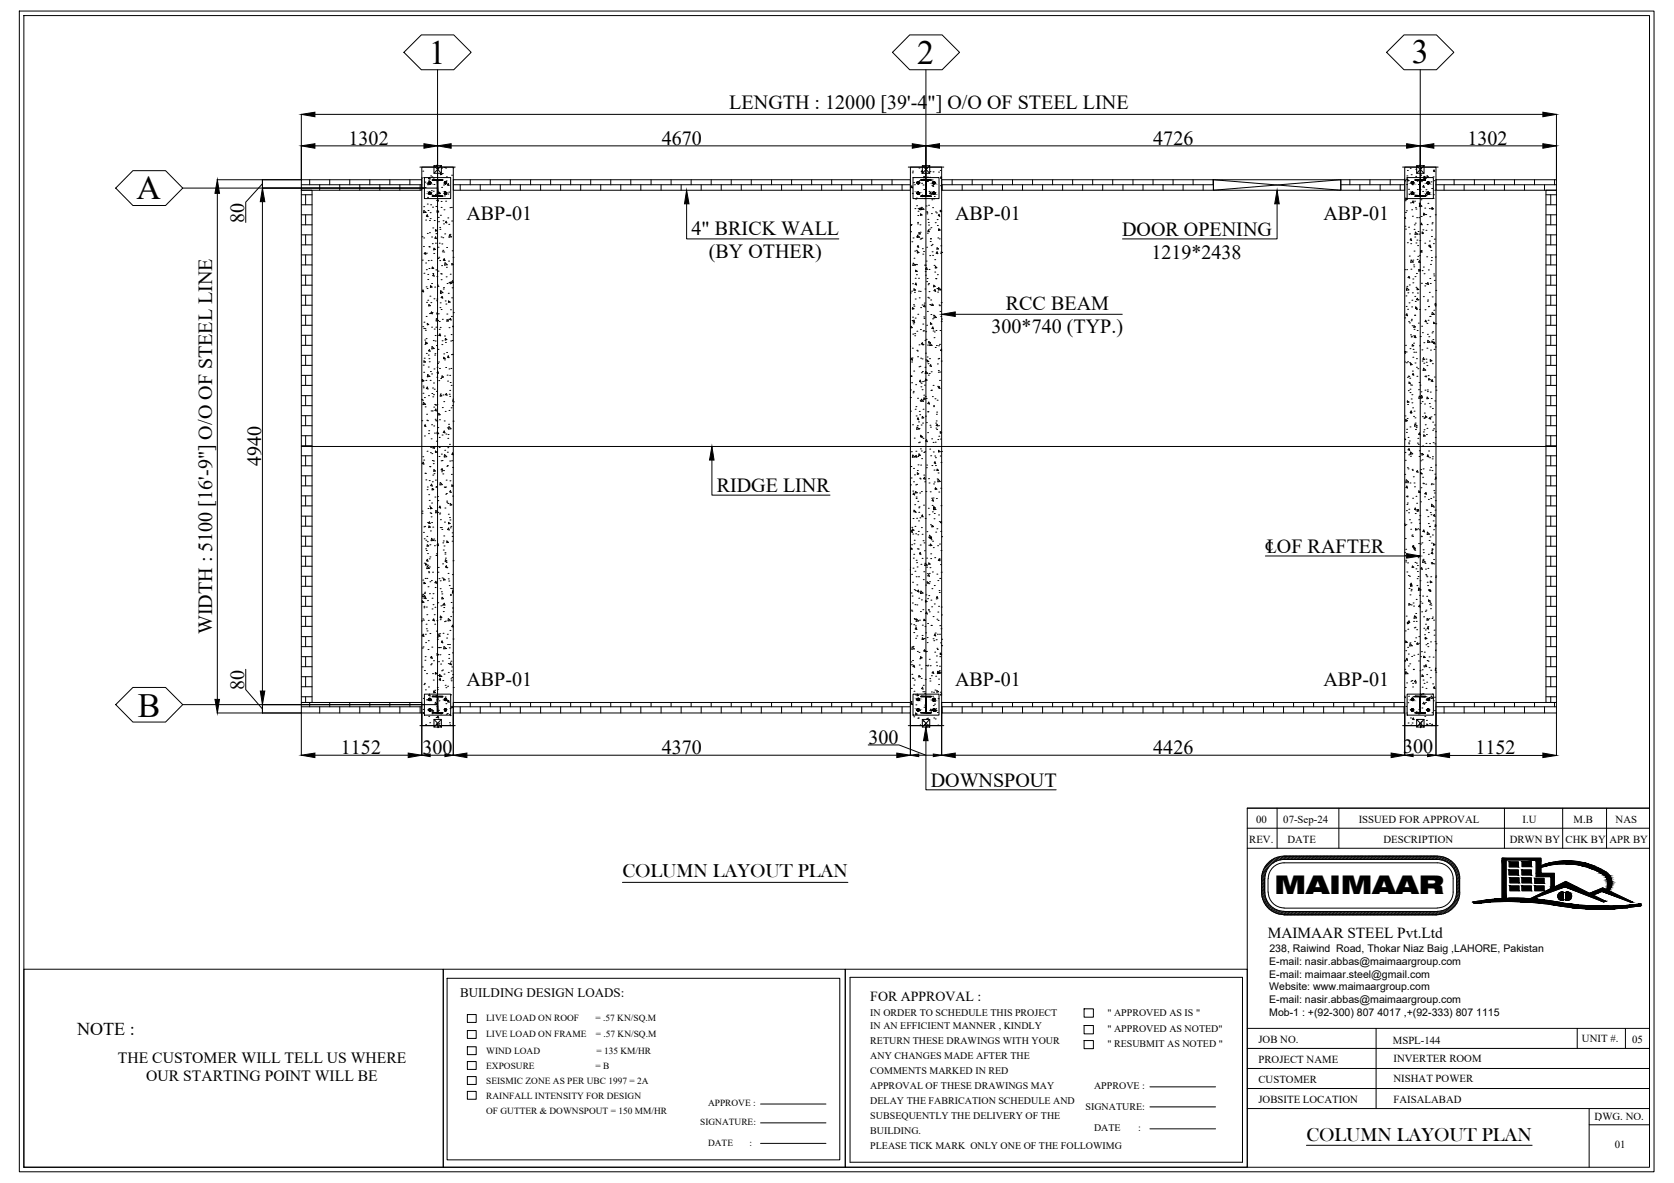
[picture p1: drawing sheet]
<svg xmlns="http://www.w3.org/2000/svg" width="297mm" height="210mm" viewBox="0 0 297 210" stroke-linecap="round" stroke-linejoin="round" font-family="sans-serif">
<defs><g id="words">
<g font-size="6">
<text x="76.1" y="11.3">1</text>
<text x="162.8" y="11.3">2</text>
<text x="250.5" y="11.2">3</text>
<text x="24.2" y="35.4">A</text>
<text x="24.5" y="127.1">B</text>
</g>
<text font-size="4.6" x="226.1" y="158.6">MAIMAAR</text>
<g font-size="3.6">
<text x="129.4" y="19.4">LENGTH : 12000 [39'-4&quot;] O/O OF STEEL LINE</text>
<text x="61.8" y="25.7">1302</text>
<text x="117.4" y="25.7">4670</text>
<text x="204.6" y="25.7">4726</text>
<text x="260.4" y="25.7">1302</text>
<text x="43.3" y="39.5" transform="rotate(-90 43.3 39.5)">80</text>
<text x="82.8" y="39">ABP-01</text>
<text x="122.7" y="41.6">4&quot; BRICK WALL</text>
<text x="169.5" y="39">ABP-01</text>
<text x="199.1" y="41.9">DOOR OPENING</text>
<text x="234.8" y="39">ABP-01</text>
<text x="125.8" y="45.7">(BY OTHER)</text>
<text x="204.3" y="45.9">1219*2438</text>
<text x="175.9" y="59.1">300*740 (TYP.)</text>
<text x="178.5" y="55">RCC BEAM</text>
<text x="46.4" y="82.7" transform="rotate(-90 46.4 82.7)">4940</text>
<text x="127.2" y="87.3">RIDGE LINR</text>
<text x="224.4" y="98.1">℄OF RAFTER</text>
<text x="37.6" y="112.5" transform="rotate(-90 37.6 112.5)">WIDTH : 5100 [16'-9&quot;] O/O OF STEEL LINE</text>
<text x="43.3" y="122.4" transform="rotate(-90 43.3 122.4)">80</text>
<text x="82.8" y="121.8">ABP-01</text>
<text x="169.5" y="121.8">ABP-01</text>
<text x="234.8" y="121.8">ABP-01</text>
<text x="154.1" y="132">300</text>
<text x="60.5" y="133.8">1152</text>
<text x="75" y="133.8">300</text>
<text x="117.4" y="133.8">4370</text>
<text x="204.6" y="133.8">4426</text>
<text x="249" y="133.7">300</text>
<text x="261.8" y="133.8">1152</text>
<text x="165.1" y="139.7">DOWNSPOUT</text>
</g>
<g font-size="3.4">
<text x="110.4" y="155.7">COLUMN LAYOUT PLAN</text>
<text x="231.8" y="202.4">COLUMN LAYOUT PLAN</text>
</g>
<text font-size="3.2" x="13.7" y="183.7">NOTE :</text>
<g font-size="2.8">
<text x="20.9" y="188.7">THE CUSTOMER WILL TELL US WHERE</text>
<text x="26" y="191.8">OUR STARTING POINT WILL BE</text>
</g>
<text font-size="2.7" x="225" y="166.4">MAIMAAR STEEL Pvt.Ltd</text>
<text font-size="2.5" x="154.4" y="177.7">FOR APPROVAL :</text>
<text font-size="2.3" x="81.7" y="176.9">BUILDING DESIGN LOADS:</text>
<g font-size="1.9">
<text x="221.7" y="149.6">REV.</text>
<text x="222.9" y="146">00</text>
<text x="227.7" y="146">07-Sep-24</text>
<text x="228.4" y="149.6">DATE</text>
<text x="241.1" y="146">ISSUED FOR APPROVAL</text>
<text x="245.5" y="149.6">DESCRIPTION</text>
<text x="267.9" y="149.6">DRWN BY</text>
<text x="270.2" y="146">I.U</text>
<text x="277.8" y="149.6">CHK BY</text>
<text x="279.2" y="146">M.B</text>
<text x="285.6" y="149.6">APR BY</text>
<text x="286.7" y="146">NAS</text>
<text x="225.2" y="171.2">E-mail: nasir.abbas@maimaargroup.com</text>
<text x="225.2" y="173.5">E-mail: maimaar.steel@gmail.com</text>
<text x="225.3" y="168.9">238, Raiwind Road, Thokar Niaz Baig ,LAHORE, Pakistan</text>
<text x="225.2" y="175.7">Website: www.maimaargroup.com</text>
<text x="225.2" y="178">E-mail: nasir.abbas@maimaargroup.com</text>
<text x="223.3" y="185.1">JOB NO.</text>
<text x="225.2" y="180.2">Mob-1 : +(92-300) 807 4017 ,+(92-333) 807 1115</text>
<text x="247.1" y="185.2">MSPL-144</text>
<text x="280.7" y="185">UNIT #.</text>
<text x="289.6" y="185.1">05</text>
<text x="223.3" y="188.6">PROJECT NAME</text>
<text x="247.3" y="188.5">INVERTER ROOM</text>
<text x="223.3" y="192.2">CUSTOMER</text>
<text x="223.3" y="195.8">JOBSITE LOCATION</text>
<text x="247.3" y="195.6">FAISALABAD</text>
<text x="247.3" y="192">NISHAT POWER</text>
<text x="283" y="198.6">DWG. NO.</text>
<text x="286.5" y="203.8">01</text>
</g>
<g font-size="1.8">
<text x="154.4" y="180.2">IN ORDER TO SCHEDULE THIS PROJECT</text>
<text x="154.4" y="182.6">IN AN EFFICIENT MANNER , KINDLY</text>
<text x="154.4" y="185.2">RETURN THESE DRAWINGS WITH YOUR</text>
<text x="196.5" y="180.2">&quot; APPROVED AS IS &quot;</text>
<text x="196.5" y="183.1">&quot; APPROVED AS NOTED&quot;</text>
<text x="196.5" y="185.8">&quot; RESUBMIT AS NOTED &quot;</text>
<text x="154.4" y="187.9">ANY CHANGES MADE AFTER THE</text>
<text x="154.4" y="190.5">COMMENTS MARKED IN RED</text>
<text x="154.4" y="193.2">APPROVAL OF THESE DRAWINGS MAY</text>
<text x="154.4" y="195.8">DELAY THE FABRICATION SCHEDULE AND</text>
<text x="192.6" y="196.9">SIGNATURE:</text>
<text x="194.1" y="193.3">APPROVE :</text>
<text x="154.4" y="198.5">SUBSEQUENTLY THE DELIVERY OF THE</text>
<text x="154.4" y="201.1">BUILDING.</text>
<text x="154.4" y="203.8">PLEASE TICK MARK ONLY ONE OF THE FOLLOWIMG</text>
<text x="194.1" y="200.7">DATE</text>
<text x="202" y="200.7">:</text>
</g>
<g font-size="1.7">
<text x="86.3" y="184">LIVE LOAD ON FRAME</text>
<text x="86.3" y="181.2">LIVE LOAD ON ROOF</text>
<text x="105.7" y="181.2">= .57 KN/SQ.M</text>
<text x="105.7" y="184">= .57 KN/SQ.M</text>
<text x="86.3" y="187">WIND LOAD</text>
<text x="86.3" y="189.6">EXPOSURE</text>
<text x="105.7" y="189.6">= B</text>
<text x="105.8" y="187">= 135 KM/HR</text>
<text x="86.3" y="192.3">SEISMIC ZONE AS PER UBC 1997 = 2A</text>
<text x="86.3" y="194.9">RAINFALL INTENSITY FOR DESIGN</text>
<text x="86.3" y="197.7">OF GUTTER &amp; DOWNSPOUT = 150 MM/HR</text>
<text x="125.6" y="196.3">APPROVE :</text>
<text x="124.2" y="199.7">SIGNATURE:</text>
<text x="125.6" y="203.3">DATE</text>
<text x="133" y="203.3">:</text>
</g>
</g></defs>
<!-- layer: 0 -->
<g fill="none" stroke="#000" stroke-width=".18">
<path d="M3.4 2h290.1v205.9h-290.1zM4.2 2.8h288.5v204.3h-288.5zM53.5 31.9h21.3v1.9h-21.3zM53.5 33.8h1.9v90.8h-1.9zM53.5 32.8h21.3M53.5 34.6h1.9M53.5 36.3h1.9M53.5 38.1h1.9M53.5 39.9h1.9M54.2 34.6v1.7M54.2 38.1v1.8M54.9 31.9v.9"/>
<path d="M56.7 32.8v1M58.5 31.9v.9M60.3 32.8v1M62.1 31.9v.9M63.8 32.8v1M65.6 31.9v.9M67.4 32.8v1M69.2 31.9v.9M71 32.8v1M72.7 31.9v.9M74.5 32.8v1M75.3 31.5h4.7v3.7h-4.7z"/>
<path d="M76.7 31.9h1.9l-.9 .1v2.8l.9 .1h-1.9l.9-.1v-2.8zM80.4 31.9h81.1v1.9h-81.1zM80.4 32.8h81.1M81.7 32.8v1M83.4 31.9v.9M85.2 32.8v1M87 31.9v.9M88.8 32.8v1M90.6 31.9v.9M92.3 32.8v1M94.1 31.9v.9M95.9 32.8v1"/>
<path d="M97.7 31.9v.9M99.5 32.8v1M101.3 31.9v.9M103 32.8v1M104.8 31.9v.9M106.6 32.8v1M108.4 31.9v.9M110.2 32.8v1M111.9 31.9v.9M113.7 32.8v1M115.5 31.9v.9M117.3 32.8v1"/>
<path d="M119.1 31.9v.9M120.9 32.8v1M122.6 31.9v.9M124.4 32.8v1M126.2 31.9v.9M128 32.8v1M129.8 31.9v.9M131.5 32.8v1M133.3 31.9v.9M135.1 32.8v1M136.9 31.9v.9M138.7 32.8v1"/>
<path d="M140.5 31.9v.9M142.2 32.8v1M144 31.9v.9M145.8 32.8v1M147.6 31.9v.9M149.4 32.8v1M151.1 31.9v.9M152.9 32.8v1M154.7 31.9v.9M156.5 32.8v1M158.3 31.9v.9M160.1 32.8v1"/>
<path d="M162 31.5h4.6v3.7h-4.6zM163.4 31.9h1.8l-.9 .1v2.8l.9 .1h-1.8l.9-.1v-2.8zM167.1 31.9h48.2v1.9h-48.2zM167.1 32.8h48.2M167.2 32.8v1M169 31.9v.9M170.7 32.8v1M172.5 31.9v.9M174.3 32.8v1M176.1 31.9v.9M177.9 32.8v1M179.7 31.9v.9"/>
<path d="M181.4 32.8v1M183.2 31.9v.9M185 32.8v1M186.8 31.9v.9M188.6 32.8v1M190.3 31.9v.9M192.1 32.8v1M193.9 31.9v.9M195.7 32.8v1M197.4 31.9v.9M199.3 32.8v1M201 31.9v.9"/>
<path d="M202.8 32.8v1M204.6 31.9v.9M206.4 32.8v1M208.2 31.9v.9M209.9 32.8v1M211.7 31.9v.9M213.5 32.8v1M215.3 31.9v.9M215.3 31.9h22.6v1.9h-22.6zM215.3 31.9l22.6 1.9M237.9 31.9h11.4v1.9h-11.4zM237.9 32.8h11.4"/>
<path d="M237.9 31.9l-22.6 1.9M239.5 31.9v.9M241.3 32.8v1M243.1 31.9v.9M244.9 32.8v1M246.7 31.9v.9M248.5 32.8v1M249.7 31.5h4.6v3.7h-4.6zM251.1 31.9h1.8l-.8 .1v2.8l.8 .1h-1.8l.9-.1v-2.8zM254.8 31.9h21.4v1.9h-21.4zM254.8 32.8h21.4M256.2 32.8v1"/>
<path d="M258 31.9v.9M259.8 32.8v1M261.6 31.9v.9M263.4 32.8v1M265.2 31.9v.9M267 32.8v1M268.7 31.9v.9M270.5 32.8v1M272.3 31.9v.9M274.1 32.8v1M274.3 33.8h1.9v90.8h-1.9zM274.3 34.6h1.9"/>
<path d="M274.3 36.3h1.9M274.3 38.1h1.9M274.3 39.9h1.9M275.2 34.6v1.7M275.2 38.1v1.8M275.8 31.9v.9M53.5 41.7h1.9M53.5 43.4h1.9M53.5 45.2h1.9M53.5 47h1.9M53.5 48.8h1.9M53.5 50.6h1.9"/>
<path d="M53.5 52.4h1.9M53.5 54.2h1.9M53.5 55.9h1.9M53.5 57.7h1.9M53.5 59.5h1.9M54.2 41.7v1.7M54.2 45.2v1.8M54.2 48.8v1.8M54.2 52.4v1.8M54.2 55.9v1.8M54.2 59.5v1.8M274.3 41.7h1.9"/>
<path d="M274.3 43.4h1.9M274.3 45.2h1.9M274.3 47h1.9M274.3 48.8h1.9M274.3 50.6h1.9M274.3 52.4h1.9M274.3 54.2h1.9M274.3 55.9h1.9M274.3 57.7h1.9M274.3 59.5h1.9M275.2 41.7v1.7M275.2 45.2v1.8"/>
<path d="M275.2 48.8v1.8M275.2 52.4v1.8M275.2 55.9v1.8M275.2 59.5v1.8M53.5 79.2h222.7M53.5 61.3h1.9M53.5 63h1.9M53.5 64.8h1.9M53.5 66.6h1.9M53.5 68.4h1.9M53.5 70.2h1.9M53.5 72h1.9"/>
<path d="M53.5 73.8h1.9M53.5 75.5h1.9M53.5 77.3h1.9M53.5 79.1h1.9M54.2 63v1.8M54.2 66.6v1.8M54.2 70.2v1.8M54.2 73.8v1.7M54.2 77.3v1.8M274.3 61.3h1.9M274.3 63h1.9M274.3 64.8h1.9"/>
<path d="M274.3 66.6h1.9M274.3 68.4h1.9M274.3 70.2h1.9M274.3 72h1.9M274.3 73.8h1.9M274.3 75.5h1.9M274.3 77.3h1.9M274.3 79.1h1.9M275.2 63v1.8M275.2 66.6v1.8M275.2 70.2v1.8M275.2 73.8v1.7"/>
<path d="M275.2 77.3v1.8M53.5 80.9h1.9M53.5 82.6h1.9M53.5 84.4h1.9M53.5 86.2h1.9M53.5 88h1.9M53.5 89.8h1.9M53.5 91.6h1.9M53.5 93.4h1.9M53.5 95.1h1.9M53.5 96.9h1.9M53.5 98.7h1.9"/>
<path d="M54.2 80.9v1.7M54.2 84.4v1.8M54.2 88v1.8M54.2 91.6v1.8M54.2 95.1v1.8M54.2 98.7v1.8M274.3 80.9h1.9M274.3 82.6h1.9M274.3 84.4h1.9M274.3 86.2h1.9M274.3 88h1.9M274.3 89.8h1.9"/>
<path d="M274.3 91.6h1.9M274.3 93.4h1.9M274.3 95.1h1.9M274.3 96.9h1.9M274.3 98.7h1.9M275.2 80.9v1.7M275.2 84.4v1.8M275.2 88v1.8M275.2 91.6v1.8M275.2 95.1v1.8M275.2 98.7v1.8M53.5 100.5h1.9"/>
<path d="M53.5 102.2h1.9M53.5 104h1.9M53.5 105.8h1.9M53.5 107.6h1.9M53.5 109.4h1.9M53.5 111.1h1.9M53.5 113h1.9M53.5 114.7h1.9M53.5 116.5h1.9M53.5 118.3h1.9M54.2 102.2v1.8M54.2 105.8v1.8"/>
<path d="M54.2 109.4v1.7M54.2 113v1.7M54.2 116.5v1.8M274.3 100.5h1.9M274.3 102.2h1.9M274.3 104h1.9M274.3 105.8h1.9M274.3 107.6h1.9M274.3 109.4h1.9M274.3 111.1h1.9M274.3 113h1.9M274.3 114.7h1.9"/>
<path d="M274.3 116.5h1.9M274.3 118.3h1.9M275.2 102.2v1.8M275.2 105.8v1.8M275.2 109.4v1.7M275.2 113v1.7M275.2 116.5v1.8M53.5 124.6h21.3v1.9h-21.3zM53.5 125.4h21.3M53.5 120.1h1.9M53.5 121.8h1.9M53.5 123.6h1.9"/>
<path d="M54.2 120.1v1.7M54.2 123.6v1M54.9 124.6v.8M56.7 125.4v1.1M58.5 124.6v.8M60.3 125.4v1.1M62.1 124.6v.8M63.8 125.4v1.1M65.6 124.6v.8M67.4 125.4v1.1M69.2 124.6v.8M71 125.4v1.1"/>
<path d="M72.7 124.6v.8M74.5 125.4v1.1M75.3 123.2h4.7v3.7h-4.7zM76.7 123.5h1.9l-.9 .1v2.8l.9 .1h-1.9l.9-.1v-2.8zM80.4 124.6h81.1v1.9h-81.1zM80.4 125.4h81.1M81.7 125.4v1.1M83.4 124.6v.8M85.2 125.4v1.1M87 124.6v.8M88.8 125.4v1.1M90.6 124.6v.8"/>
<path d="M92.3 125.4v1.1M94.1 124.6v.8M95.9 125.4v1.1M97.7 124.6v.8M99.5 125.4v1.1M101.3 124.6v.8M103 125.4v1.1M104.8 124.6v.8M106.6 125.4v1.1M108.4 124.6v.8M110.2 125.4v1.1M111.9 124.6v.8"/>
<path d="M113.7 125.4v1.1M115.5 124.6v.8M117.3 125.4v1.1M119.1 124.6v.8M120.9 125.4v1.1M122.6 124.6v.8M124.4 125.4v1.1M126.2 124.6v.8M128 125.4v1.1M129.8 124.6v.8M131.5 125.4v1.1M133.3 124.6v.8"/>
<path d="M135.1 125.4v1.1M136.9 124.6v.8M138.7 125.4v1.1M140.5 124.6v.8M142.2 125.4v1.1M144 124.6v.8M145.8 125.4v1.1M147.6 124.6v.8M149.4 125.4v1.1M151.1 124.6v.8M152.9 125.4v1.1M154.7 124.6v.8"/>
<path d="M156.5 125.4v1.1M158.3 124.6v.8M160.1 125.4v1.1M162 123.2h4.6v3.7h-4.6zM163.4 123.5h1.8l-.9 .1v2.8l.9 .1h-1.8l.9-.1v-2.8zM167.1 124.6h82.2v1.9h-82.2zM167.1 125.4h82.2M167.2 125.4v1.1M169 124.6v.8M170.7 125.4v1.1M172.5 124.6v.8M174.3 125.4v1.1"/>
<path d="M176.1 124.6v.8M177.9 125.4v1.1M179.7 124.6v.8M181.4 125.4v1.1M183.2 124.6v.8M185 125.4v1.1M186.8 124.6v.8M188.6 125.4v1.1M190.3 124.6v.8M192.1 125.4v1.1M193.9 124.6v.8M195.7 125.4v1.1"/>
<path d="M197.4 124.6v.8M199.3 125.4v1.1M201 124.6v.8M202.8 125.4v1.1M204.6 124.6v.8M206.4 125.4v1.1M208.2 124.6v.8M209.9 125.4v1.1M211.7 124.6v.8M213.5 125.4v1.1M215.3 124.6v.8M217 125.4v1.1"/>
<path d="M218.9 124.6v.8M220.6 125.4v1.1M222.4 124.6v.8M224.2 125.4v1.1M226 124.6v.8M227.8 125.4v1.1M229.5 124.6v.8M231.3 125.4v1.1M233.1 124.6v.8M234.9 125.4v1.1M236.6 124.6v.8M238.4 125.4v1.1"/>
<path d="M240.2 124.6v.8M242 125.4v1.1M243.8 124.6v.8M245.6 125.4v1.1M247.4 124.6v.8M249.1 125.4v1.1M249.7 123.2h4.6v3.7h-4.6zM251.1 123.5h1.8l-.8 .1v2.8l.8 .1h-1.8l.9-.1v-2.8zM254.8 124.6h21.4v1.9h-21.4zM254.8 125.4h21.4M256.2 125.4v1.1M258 124.6v.8"/>
<path d="M259.8 125.4v1.1M261.6 124.6v.8M263.4 125.4v1.1M265.2 124.6v.8M267 125.4v1.1M268.7 124.6v.8M270.5 125.4v1.1M272.3 124.6v.8M274.1 125.4v1.1M274.3 120.1h1.9M274.3 121.8h1.9M274.3 123.6h1.9"/>
<path d="M275.2 120.1v1.7M275.2 123.6v1M275.8 124.6v.8M221.3 150.5h71.4M221.3 147h71.4M226.6 143.4v7.1M237.6 143.4v7.1M267 143.4v7.1M267.3 152.6v6.8M267.8 154.4h1.6v.9h-1.6zM267.8 152.9h1.6v.9h-1.6zM267.9 155.8h1.6v.8h-1.6z"/>
<path d="M267.9 157.2h1.6v.8h-1.6zM270 154.4h1.7v.9h-1.7zM270 155.8h1.7v.8h-1.7zM270 157.2h1.7v.8h-1.7zM270.1 152.9h1.6v.9h-1.6zM271.6 159.4l6.2-3 7.1 3.5-.4 .1M272 159.4l5.7-2 6.8 2.6M272.3 157.2h1.7v.8h-1.7zM272.3 155.8h1.7v.9h-1.7zM272.6 152.8v2.7h2.6v2.2M273.4 153.9a13.3 13.3 0 0 1 11.3 1.3 2.31 2.31 0 0 1 .4 2.6M273.5 153.6a12.8 12.8 0 0 1 11.5 1.1"/>
<path d="M275.2 157.7l.6-.3v-2.4h-2.4v-2.7h-6.9v7.1M276.6 158.5a.74 .74 0 0 1 .8-.2v1.4a.74 .74 0 0 1-.8-.3 .74 .74 0 0 1 0-.9zM277.3 143.4v7.1M277.8 158.3v1.4M277.9 158.3a.74 .74 0 0 1 1 .7 .74 .74 0 0 1-1 .7M282.1 158.5l2.3-1 5.3 2.6h-.4l-5-1.9-1.6 .6M285 154.8a2.14 2.14 0 0 1 .5 3.2M285.1 143.4v7.1M292.7 143.4h-71.4v63.7M4.2 172h74.5v35.1h-74.5zM78.7 172h71.3v35.1h-71.3zM79.3 173.6h69.7v32.2h-69.7z"/>
<path d="M150 172h71.3v35.1h-71.3zM150.8 173.4v32.8M192.4 179h1.6v1.5h-1.6zM220.5 173.4v32.8M261.4 160a41.3 41.3 0 0 1 16 .2 50.1 50.1 0 0 0 13.8 .2v.3a44.7 44.7 0 0 1-16.9-.3 50.3 50.3 0 0 0-12.3-.1M261.4 160l.4 .2h.2M284.5 160h.1M82.9 182.9h1.6v1.3h-1.6zM82.9 188.4h1.6v1.4h-1.6zM82.9 185.7h1.6v1.4h-1.6zM82.9 180h1.6v1.4h-1.6zM82.9 191h1.6v1.4h-1.6z"/>
<path d="M82.9 193.6h1.6v1.4h-1.6zM135 195.9h11.6M135 199.2h11.6M192.4 182h1.6v1.4h-1.6zM192.4 184.6h1.6v1.5h-1.6zM204 192.8h11.7M204 196.4h11.7M221.3 196.7h71.4M221.3 189.6h71.4M221.3 186h71.4M221.3 182.5h71.4M221.3 193.1h71.4"/>
<path d="M244.2 182.5v14.2M279.9 182.5v3.5M282 199.6h10.7M282 196.7v10.4M283.8 198.8h.1M288.4 182.5v3.5M135 202.9h11.6M204 200.3h11.7"/>
<circle cx="76.3" cy="34.3" r=".19"/>
<circle cx="76.3" cy="32.4" r=".19"/>
<circle cx="79.1" cy="34.3" r=".19"/>
<circle cx="79.1" cy="32.4" r=".19"/>
<circle cx="163" cy="32.4" r=".19"/>
<circle cx="163" cy="34.3" r=".19"/>
<circle cx="165.7" cy="32.4" r=".19"/>
<circle cx="165.7" cy="34.3" r=".19"/>
<circle cx="250.6" cy="34.3" r=".19"/>
<circle cx="250.6" cy="32.4" r=".19"/>
<circle cx="253.4" cy="34.3" r=".19"/>
<circle cx="253.4" cy="32.4" r=".19"/>
<circle cx="76.3" cy="124.1" r=".19"/>
<circle cx="76.3" cy="125.9" r=".19"/>
<circle cx="79.1" cy="124.1" r=".19"/>
<circle cx="79.1" cy="125.9" r=".19"/>
<circle cx="163" cy="125.9" r=".19"/>
<circle cx="163" cy="124.1" r=".19"/>
<circle cx="165.7" cy="124.1" r=".19"/>
<circle cx="165.7" cy="125.9" r=".19"/>
<circle cx="250.6" cy="124.1" r=".19"/>
<circle cx="250.6" cy="125.9" r=".19"/>
<circle cx="253.4" cy="124.1" r=".19"/>
<circle cx="253.4" cy="125.9" r=".19"/>
</g>
<!-- layer: Bolt -->
<path d="M150.8 173.4h69.7M150.8 206.2h69.7" fill="none" stroke="#000" stroke-width=".18"/>
<!-- layer: Thin -->
<path d="M38.5 31.9h15M38.6 34.3v89.8M53.5 20.3v11.5M55.9 20.3h217.9M121.8 36.2v6.2h27M226.6 36.2v6.2h-27.4M276.2 20.3v11.5M169.5 55.8h29.6M126.3 81.6v6.3h21M224.5 98.7h25.1M38.5 126.5h15M164.3 131.4v8.7h23.1" fill="none" stroke="#000" stroke-width=".18"/>
<path d="M53.5 20.3l2.4-.4v.8zM273.8 19.9l2.4 .4-2.4 .4zM38.6 31.9l.3 2.4h-.8zM121.8 33.8l.5 2.4h-.8zM226.6 33.8l.4 2.4h-.8zM167.1 55.8l2.4-.5v.8zM126.3 79.2l.4 2.4h-.8zM249.6 98.2l2.4 .5-2.4 .3zM38.1 124.1h.8l-.3 2.4zM164.3 129l.4 2.4h-.8z" fill="#000" stroke="#000" stroke-width=".18"/>
<!-- layer: Wall Panel -->
<g fill="none" stroke="#000" stroke-width=".18">
<path d="M74.5 29.6h2.9l.2-.3 .1 .7 .2-.4h2.9M74.8 31.6h.1M75 30.4h.1M75.2 36.7h.1M75.2 31.5h.1M75.2 37.4l.4 .3h-.5zM75.4 32.3h.1M75.4 33.3h.1M75.5 39h.1M75.6 38.3l.2-.2 .1 .4-.3-.1M75.8 36.2h.1M75.9 35h.1"/>
<path d="M75.9 37.4h.1M76 32.4l.4 .3-.5 .1zM76.1 32h.1M76.2 31.5l.1 .3-.3-.1zM76.2 39.1h.1M76.3 38.8h.1M76.3 37.7h.1M76.4 34.3h.1M76.4 36.3h.1M76.4 31.2h.1M76.5 33.8h.1M76.6 31.4h.1"/>
<path d="M76.8 36.8h.1M76.9 31.6h.1M76.9 33.9h.1M77 32.7h.1M77 39.1h.1M77.3 34.5h.1M77.3 29.6h.1M77.3 36.6h.1M77.4 29.6h-2.6v99.1h2.6M77.6 37.4l.3 .2h-.3zM77.6 32.1h.1M77.6 37.4h.1"/>
<path d="M77.6 29.6h.1M77.7 35.4l.1 .3-.3-.1zM77.8 38.6h.1M77.8 39.3h.1M77.9 34.1l.2 .2h-.2zM77.9 29.6h2.5v99.1h-2.5M77.9 34.4h.1M78.1 38.2h.1M78.1 30.7l.3 .3h-.3zM78.3 36.8h.1M78.3 35.7h.1M78.3 29.9h.1"/>
<path d="M78.4 33.2h.1M78.5 30.8h.1M78.6 39.2h.1M78.7 32.8h.1M78.7 39.7h.1M78.8 37.2h.1M78.8 34h.1M78.9 29.7h.1M78.9 34.8h.1M79 32.3h.1M79.1 35.7h.1M79.1 29.8h.1"/>
<path d="M79.2 32.1h.1M79.2 39.3l.1 .3-.3-.1zM79.2 31.4h.1M79.5 34.4h.1M79.5 38.7h.1M79.5 32.6l.2 .3-.3-.1zM79.6 39.8h.1M79.6 34.1h.1M79.8 36.8h.1M80.1 36.8h.1M80.1 39.2h.1M80.1 31.1h.1"/>
<path d="M80.4 29.8h.1M161.2 29.6h2.8l.3-.3 .1 .7 .2-.4h2.9M161.5 40h.1M161.7 39.8h.1M161.8 33l.1 .3-.3-.1zM161.9 30.7h.1M161.9 34.3h.1M161.9 30.4h.1M162.1 32.4h.1M162.3 32.8h.1M162.3 37h.1M162.5 35.3h.1"/>
<path d="M162.6 35.2h.1M162.6 36.5h.1M162.8 39.5h.1M162.8 39.7h.1M162.9 38.2h.1M162.9 37.5h.1M162.9 37h.1M163 34.5h.1M163.1 29.8h.1M163.1 32.1h.1M163.2 39.9h.1M163.3 36.9l.1 .3-.3-.1z"/>
<path d="M163.4 37.9l.2 .3h-.3zM163.4 30.4h.1M163.5 30.7h.1M163.5 32.5h.1M163.6 36.8l-.1 .4 .5-.1-.4-.3M163.7 34.6l.2 .2-.3 .1zM163.7 30.2l.1 .3h-.3zM163.7 31.9h.1M163.8 32.8h.1M163.9 33.6h.1M164 31.3l.2 .2-.3 .1zM164 35.2h.1"/>
<path d="M164 29.6h-2.5v99.1h2.5M164.1 35.2h.1M164.3 29.6h.1M164.3 36.5h.1M164.3 31.8v.4h.4l-.4-.4M164.4 37.6h.1M164.5 37.7h.1M164.5 37.9h.1M164.5 31.4h.1M164.6 29.6h2.5v99.1h-2.5M164.6 38.9h.1M164.7 39.5h.1"/>
<path d="M164.8 39.9h.1M164.8 36.4h.1M164.8 34h.1M165 31.5h.1M165 30.5h.1M165 34.1h.1M165.1 34.1l.2 .4-.3-.2zM165.3 37.9h.1M165.4 32.9h.1M165.4 35.4h.1M165.4 31.9h.1M165.5 32.9h.1"/>
<path d="M165.5 36.8h.1M165.5 33.1h.1M165.6 30.5h.1M165.7 35.3h.1M165.8 34.9h.1M165.9 39.5h.1M166 37.6h.1M166.2 37.8h.1M166.3 39h.1M166.5 30.5h.1M166.6 38l.2 .4-.3-.2zM166.8 30.2h.1"/>
<path d="M166.9 32.9h.1M167.1 37.5l-.3-.2v.3l.3-.1M167.1 31.6l-.1-.3-.1 .3 .2 .1M248.9 29.6h2.9l.2-.3 .1 .7 .2-.4h2.9M249.3 38.5l.1 .2h-.1M249.3 31.8l.1 .3h-.1M249.3 35.6h.1M249.4 37.7h.1M249.4 35.2l.3 .2h-.3zM249.5 35.2h.1M249.6 37.4h.1M249.6 31.8h.1"/>
<path d="M249.6 32.7h.1M249.6 31.2h.1M249.7 30.2h.1M249.7 31.8l.3 .3h-.3zM249.9 33.6h.1M250 34.5h.1M250.2 29.9h.1M250.3 36h.1M250.4 31h.1M250.5 37.2h.1M250.6 38.4h.1M250.6 32.8h.1"/>
<path d="M250.7 35.7l.2 .3-.3-.1zM251 39.9h.1M251 35.7h.1M251.1 39.6h.1M251.2 36.8h.1M251.2 31.3h.1M251.2 30h.1M251.2 37.1h.1M251.3 34.6h.1M251.4 38.6h.1M251.5 32.1h.1M251.5 33.6h.1"/>
<path d="M251.5 29.7h.1M251.7 32.7h.1M251.8 38.6h.1M251.8 29.6h-2.5v99.1h2.5M251.8 36h.1M251.8 36.1h.1M251.9 36.2l-.1 .4h.5l-.4-.3M252 33.7h.1M252 29.6h.1M252.1 31h.1M252.1 31.2h.1M252.1 35.4h.1"/>
<path d="M252.2 38.4h.1M252.2 32.2h.1M252.2 39.6l.1 .3-.2-.1zM252.3 29.6h2.5v99.1h-2.5M252.4 34h.1M252.6 38.2h.1M252.6 32.9l.1 .3h-.2zM252.6 37.8l.3 .3h-.3zM252.7 31.6h.1M252.7 31.3l-.1 .4 .5-.1-.4-.3M252.7 31.3h.1M252.8 36.9h.1"/>
<path d="M252.9 34.5l.3 .2-.3 .1zM253 38.1h.1M253 33.7h.1M253.2 34.3h.1M253.2 39.8h.1M253.2 31.2l.3 .2-.3 .1zM253.4 36.1h.1M253.6 37h.1M253.7 38.5h.1M253.9 32.3h.1M254 33.5h.1M254.1 39.7h.1"/>
<path d="M254.1 39.5h.1M254.1 36.8l.2 .3h-.3zM254.2 37h.1M254.3 31.4h.1M254.3 35.2h.1M254.3 34.6h.1M254.4 32.1h.1M254.5 30.2l.1 .3-.3-.1zM254.6 33.8h.1M254.7 38.1h.1M74.9 42h.1M74.9 46.2h.1"/>
<path d="M75 58h.1M75.1 51.4l.1 .4-.3-.1zM75.1 43.7h.1M75.2 58.3h.1M75.2 42.2h.1M75.2 48.5h.1M75.2 57.2h.1M75.4 58.3h.1M75.4 44.8l.2 .3-.3-.1zM75.5 58.6h.1M75.5 46.7h.1M75.6 50.9h.1"/>
<path d="M75.6 56.1h.1M75.6 47.9h.1M75.6 44.9h.1M75.7 53.7h.1M75.8 51.2h.1M75.8 41.4h.1M75.8 57.4l.3 .2h-.3zM75.9 53.3h.1M75.9 49.6h.1M75.9 48.7h.1M76 46.2h.1M76.1 43.7h.1"/>
<path d="M76.1 47.6h.1M76.1 54l.3 .2-.3 .1zM76.2 43.8h.1M76.2 55.6h.1M76.2 41.3h.1M76.3 52.5h.1M76.4 50.7l.3 .2-.3 .1zM76.5 53.7h.1M76.5 46.2h.1M76.6 58.1h.1M76.6 42.1h.1M76.6 50.3h.1"/>
<path d="M76.6 55.3l.1 .4-.3-.1zM76.7 55.5h.1M76.7 43.2h.1M76.7 47.4l.3 .2h-.3zM76.8 48.5h.1M76.8 40.4h.1M76.9 48.7l.1 .3-.2-.1zM77 45h.1M77 53h.1M77 44l.3 .3h-.3zM77 58.4h.1M77.1 50.9h.1"/>
<path d="M77.2 59.5h.1M77.3 43.2h.1M77.3 40.7l.3 .3h-.3zM77.3 42l.1 .3h-.2zM77.3 41.5h.1M77.3 47.9h.1M77.3 58.1h.1M77.4 55.6h.1M77.5 53.4h.1M77.5 55.7h.1M77.5 49.1h.1M77.5 53.1h.1"/>
<path d="M77.6 50.6h.1M77.7 43.9h.1M77.7 50.8h.1M77.7 48.1h.1M77.7 45.9h.1M77.8 55.7h.1M77.8 56.9l-.4 .1v-.5l.4 .4M77.9 59.5h.1M77.9 45.6h.1M77.9 57h.1M77.9 43.2h.1M77.9 58.4h.1"/>
<path d="M78 46.2h.1M78 40.4h.1M78.1 54.6h.1M78.1 40.7h.1M78.1 59.2l.1 .4-.3-.1zM78.1 58.1h.1M78.1 53.7h.1M78.1 52.1h.1M78.2 48.6h.1M78.2 51.6l-.1 .4 .5-.1M78.2 51.6l.4 .4M78.3 54.9h.1"/>
<path d="M78.3 49.6h.1M78.3 42.1h.1M78.3 48.6h.1M78.4 47.1h.1M78.4 43.3h.1M78.4 52.6l.2 .3-.3-.1zM78.5 56.7h.1M78.5 44.7h.1M78.6 44.4h.1M78.6 42.2h.1M78.7 51.3h.1M78.7 51h.1"/>
<path d="M78.7 44.7h.1M78.8 46.2h.1M78.8 45.9l.2 .3h-.3zM78.9 59.6h.1M78.9 41.5h.1M79 46.6l-.1 .4h.4M79 53.4h.1M79 46.6l.4 .4M79.1 53.9h.1M79.2 49.1h.1M79.2 47.4h.1M79.2 43.9h.1"/>
<path d="M79.3 55.7h.1M79.3 50.3h.1M79.3 56.7l.3 .3h-.3zM79.5 52h.1M79.6 46.3h.1M79.6 56.7h.1M79.6 53.4l.3 .2-.3 .1zM79.7 58.1h.1M79.7 50.1h.1M79.8 41.6h.1M79.9 48.7h.1M79.9 50.1l.3 .2h-.3z"/>
<path d="M79.9 55h.1M79.9 56.5l.2 .3-.3-.1zM80.1 59.4h.1M80.1 56.1h.1M80.1 42l-.4 .1 .1-.4 .3 .4M80.1 52.8h.1M80.2 51.1h.1M80.2 44.5h.1M80.3 57.9h.1M80.3 58h.1M80.3 49.8l.1 .3h-.3zM80.4 45.6h.1"/>
<path d="M80.4 55.5h.1M80.4 46.9l-.2-.1v.2h.2M161.5 51.9l.2 .1h-.2M161.6 41.1h.1M161.6 57.9l.3 .2-.3 .1zM161.8 51.7h.1M161.8 42.9h.1M161.8 56.9h.1M161.9 56.3h.1M161.9 50.3h.1M161.9 54.6l.3 .2h-.3zM162 59.3h.1"/>
<path d="M162 42.2h.1M162.1 57.5h.1M162.1 46.7l.3 .3M162.1 46.7l-.1 .4 .4-.1M162.1 54.1h.1M162.1 56.8h.1M162.2 45.8h.1M162.2 54.3h.1M162.2 56.9l.1 .3-.3-.1zM162.3 51.9h.1M162.3 44.5h.1M162.3 59.2h.1"/>
<path d="M162.3 59.6h.1M162.3 47h.1M162.4 56.4h.1M162.4 49.4h.1M162.4 53.1h.1M162.5 46.9h.1M162.5 47.9l.3 .2-.3 .1zM162.5 51.4l-.3 .1v-.3l.3 .3M162.5 50.2l.1 .4-.2-.1zM162.6 48.7h.1M162.6 44.4h.1M162.6 47h.1"/>
<path d="M162.7 58.8h.1M162.7 42h.1M162.8 44.6l.3 .2-.3 .1zM162.8 41.7l-.1 .4h.5l-.4-.3M162.9 55.8h.1M162.9 43.6l.1 .3-.2-.1zM163 49.4h.1M163 51.7h.1M163.1 41.2l.2 .3h-.2zM163.1 52.8h.1M163.3 51.7h.1M163.3 41.2h.1"/>
<path d="M163.3 42.4h.1M163.3 58.5h.1M163.4 54.6h.1M163.4 42.3h.1M163.6 42.3h.1M163.6 54.1h.1M163.7 44.1h.1M163.7 57.5h.1M163.7 45.1h.1M163.8 58.7h.1M163.9 44.6h.1M163.9 58.7h.1"/>
<path d="M163.9 56.2h.1M164 56.5h.1M164 53.8h.1M164 47h.1M164 54.1l.2 .4-.3-.1zM164.1 51.3h.1M164.2 48.2h.1M164.2 47h.1M164.2 48.8h.1M164.2 47.8h.1M164.3 58.9h.1M164.3 46.3h.1"/>
<path d="M164.4 50h.1M164.4 57.7h.1M164.4 43.9h.1M164.4 47.5l.1 .3-.2-.1zM164.5 49.4h.1M164.5 55.3h.1M164.5 41.4h.1M164.6 52.8h.1M164.7 50.5h.1M164.8 50.3h.1M164.8 40.8l.1 .3-.3-.1zM164.8 52.9h.1"/>
<path d="M164.8 51.7h.1M164.8 47.8h.1M164.9 40.7h.1M165 54h.1M165 45.4h.1M165.1 42.9h.1M165.1 42.3h.1M165.1 42.4h.1M165.1 57.2l.3 .3h-.3zM165.1 53.2h.1M165.2 54.2h.1M165.2 55.8h.1"/>
<path d="M165.2 40.4h.1M165.2 43.6h.1M165.4 44.7h.1M165.4 43.4h.1M165.4 53.9l.3 .3h-.3zM165.5 56.6h.1M165.5 45.3h.1M165.5 58l.2 .3h-.3zM165.6 58.7h.1M165.6 55.9h.1M165.7 50.6l.2 .2-.2 .1zM165.7 47.1h.1"/>
<path d="M165.7 59.9h.1M165.8 58.9h.1M165.8 56l-.1 .4h.5l-.4-.4M165.9 48.3h.1M165.9 46.1h.1M165.9 51.4l.1 .3-.3-.1zM166 47.3l.2 .2-.3 .1zM166 49.4h.1M166.1 49.5h.1M166.1 58.6h.1M166.2 51.2h.1M166.3 44l.2 .2h-.3z"/>
<path d="M166.3 44.7l.1 .3-.3-.1zM166.3 40h.1M166.3 48.7h.1M166.4 51.8h.1M166.4 42.2h.1M166.5 40.7h.1M166.5 51v.4h.4M166.6 40.6l.2 .2-.3 .1zM166.6 51l.4 .4M166.6 54.1h.1M166.7 42.4h.1M166.7 54.2h.1"/>
<path d="M166.8 55.3h.1M166.8 58.6h.1M166.8 51.4h.1M166.9 44.9h.1M166.9 43.6h.1M166.9 56.1h.1M167 44.7h.1M167 57h.1M167 53.7h.1M167 56.6h.1M167.1 44.8h.1M249.3 56.4h.1"/>
<path d="M249.3 47.9h.1M249.3 40.1h.1M249.4 40.7h.1M249.5 52.5h.1M249.5 54.4h.1M249.6 47.9h.1M249.6 50.8h.1M249.6 51.1l.4 .3M249.6 51.1v.4l.4-.1M249.6 55.7l.2 .3-.3-.1zM249.7 43.1h.1M249.8 54.9h.1"/>
<path d="M249.8 52h.1M249.9 40.3h.1M249.9 57.1h.1M250 53.7h.1M250 49l.1 .3-.2-.1zM250.1 45.4h.1M250.1 50.6h.1M250.1 57.3h.1M250.1 41.5h.1M250.3 59.4h.1M250.3 43.2h.1M250.4 47.8h.1"/>
<path d="M250.4 42.3l.1 .4-.3-.1zM250.4 56.9h.1M250.4 59.8h.1M250.4 46.1l-.1 .4h.5l-.4-.3M250.4 59.7h.1M250.4 56.7h.1M250.5 54.5h.1M250.5 53.3h.1M250.6 57.8h.1M250.6 52h.1M250.7 50.2h.1M250.7 46.2h.1"/>
<path d="M250.7 49.5h.1M250.8 59.6h.1M250.8 47h.1M250.9 47.3h.1M250.9 40.7h.1M250.9 58.4h.1M250.9 44.5h.1M250.9 57.8l.3 .2-.3 .1zM251 55.9h.1M251 52.6h.1M251 42.1h.1M251.1 49.1h.1"/>
<path d="M251.1 53.5h.1M251.1 59.6l.1 .3-.2-.1zM251.2 41.2l-.1 .4 .4-.1-.3-.3M251.2 54.5l.3 .2-.3 .1zM251.2 43.1h.1M251.2 51h.1M251.3 54.9h.1M251.3 48.5h.1M251.4 42.6h.1M251.5 46h.1M251.5 58.6h.1M251.5 51.2l.3 .2h-.3z"/>
<path d="M251.5 52h.1M251.5 52.9l.1 .3-.3-.1zM251.5 43.6h.1M251.6 45.5h.1M251.6 53.2h.1M251.6 41.1h.1M251.7 57.3h.1M251.8 41.5h.1M251.8 47.8l.3 .3h-.3zM251.9 47.9h.1M251.9 54.9h.1M251.9 45.3h.1"/>
<path d="M251.9 46.2l.1 .4-.3-.1zM251.9 42.7h.1M252 59.7h.1M252.1 44.5l.2 .2-.2 .1zM252.2 44.5h.1M252.2 50.3h.1M252.3 57.9h.1M252.3 48h.1M252.3 41.2l.3 .2-.3 .1zM252.4 59h.1M252.5 40.8h.1M252.6 52.6h.1"/>
<path d="M252.6 47.4h.1M252.7 48.6h.1M252.8 43.2h.1M252.8 50.7h.1M252.9 55h.1M252.9 50.3h.1M253 56.8l.1 .3-.2-.1zM253 40.9h.1M253.2 45.6h.1M253.2 57.4h.1M253.3 59.3h.1M253.3 53.4h.1"/>
<path d="M253.3 53.2h.1M253.4 50.1l.1 .4-.3-.1zM253.4 56.8h.1M253.4 47.9h.1M253.4 54.4h.1M253.5 54.4h.1M253.5 43.5h.1M253.5 59.7h.1M253.6 42.8h.1M253.6 51.9h.1M253.7 56.1h.1M253.7 49.4h.1"/>
<path d="M253.7 43.9h.1M253.7 43.5l.2 .3-.3-.1zM253.8 50.3h.1M253.8 46.9h.1M253.9 44.5h.1M254 46.2h.1M254 40.8h.1M254 45.7h.1M254 42h.1M254.1 59.1h.1M254.1 52.7h.1M254.1 55.4v.4h.4"/>
<path d="M254.2 55.4l.3 .4M254.2 58.9h.1M254.3 43.2h.1M254.4 48.6h.1M254.4 57.2l.2 .2h-.2zM254.4 55h.1M254.4 49h.1M254.5 49.8h.1M254.5 42.4h.1M254.7 45.6h.1M254.8 57.5h.1M254.8 51.5h.1"/>
<path d="M254.8 53.9l-.1-.1-.1 .3h.2M254.8 54.1v.2M74.8 74.6h.1M74.8 70.8v.1M74.9 67.6h.1M74.9 67.3l.3 .3h-.3zM75 71h.1M75.1 69.8h.1M75.1 68.5h.1M75.1 68.8h.1M75.1 64.8h.1M75.2 66.1h.1"/>
<path d="M75.2 64l.3 .2-.3 .1zM75.3 63.6h.1M75.3 70.5h.1M75.3 77.4h.1M75.4 60.3h.1M75.4 61.1h.1M75.4 72.2h.1M75.4 75.4l.2 .3-.3-.1zM75.5 60.7l.3 .2-.3 .1zM75.5 71.8l-.4-.4v.4M75.5 71.7l-.4 .1M75.6 67.5h.1"/>
<path d="M75.6 60.1h.1M75.6 62.7h.1M75.6 61h.1M75.7 73.5h.1M75.7 74.6h.1M75.8 68.7l.1 .3-.3-.1zM75.9 74.6h.1M76 65.1h.1M76 63h.1M76 76.9h.1M76 70.2h.1M76.1 76.4h.1"/>
<path d="M76.1 63.6h.1M76.2 64.2h.1M76.2 62l.1 .3-.3-.1zM76.3 66.8l-.5 .1 .1-.5 .4 .4M76.3 67.5h.1M76.4 79.3h.1M76.4 65.9h.1M76.5 79.3h.1M76.5 77.9h.1M76.5 72.9h.1M76.6 75.4h.1M76.6 66.4h.1"/>
<path d="M76.6 69.8h.1M76.7 72.9h.1M76.8 68.8h.1M76.8 70.4h.1M76.9 60.4h.1M76.9 70h.1M76.9 68h.1M77 72.2h.1M77 75.6h.1M77 79.3l.1 .3-.3-.1zM77 79.3h.1M77 65.5h.1"/>
<path d="M77 69.1h.1M77 61.8l-.4 .1 .1-.4 .3 .4M77.1 76.8h.1M77.1 71.8h.1M77.1 63h.1M77.2 62.8h.1M77.2 74.4h.1M77.2 60.5h.1M77.3 74.6h.1M77.3 71.9h.1M77.3 72.6l.1 .3-.2-.1zM77.4 61.3h.1"/>
<path d="M77.4 69.4h.1M77.4 78.3h.1M77.5 74.7h.1M77.5 66.9h.1M77.5 71.8h.1M77.6 65.2h.1M77.6 76.7l.3 .2-.3 .1zM77.6 77h.1M77.6 64.5h.1M77.7 75.9h.1M77.7 65.9l.1 .3-.2-.1zM77.7 62h.1"/>
<path d="M77.8 64.2h.1M77.9 67.5h.1M77.9 73.3l.2 .3h-.2zM77.9 79.4h.1M77.9 77.6h.1M78 65.4h.1M78 74.5h.1M78.1 69.9h.1M78.1 70l.3 .2-.3 .1zM78.2 67.2h.1M78.4 61.1h.1M78.4 60.5h.1"/>
<path d="M78.4 77.2h.1M78.4 66.7l.3 .2-.3 .1zM78.5 72.3h.1M78.6 70.1h.1M78.7 62.8h.1M78.7 71.3h.1M78.7 63.4l.3 .2h-.3zM78.8 74.7h.1M78.8 76.5l.2 .3-.3-.1zM78.9 63.9h.1M78.9 79.9h.1M79 73h.1"/>
<path d="M79 60.8h.1M79 60l.3 .3h-.3zM79.1 65.2h.1M79.1 77h.1M79.2 69.8l.1 .3-.3-.1zM79.2 62.5h.1M79.3 66.6h.1M79.4 75.9h.1M79.4 67.6h.1M79.5 79.4h.1M79.5 77.8h.1M79.5 77.1h.1"/>
<path d="M79.5 63.1l.2 .4-.3-.1zM79.6 75.3h.1M79.7 65.5h.1M79.7 72.8h.1M79.7 69.9h.1M79.8 78.8h.1M79.8 66.6h.1M79.8 70.3h.1M79.8 69.3h.1M79.9 67.9h.1M80 60.5h.1M80 65.4h.1"/>
<path d="M80 76.1h-.4l.1-.4 .4 .4M80.1 72.4h.1M80.1 68.4h.1M80.1 62.9h.1M80.2 60.4h.1M80.3 62.9h.1M80.3 72h.1M80.4 74.7h.1M80.4 71.3h.1M80.4 70.8v.4M161.5 70.5h.1M161.5 73h.1"/>
<path d="M161.5 69.2h.1M161.5 61.4v.1M161.6 66.7h.1M161.6 66.8h.1M161.7 66.7h.1M161.8 67.9h.1M161.8 64.2h.1M161.8 63.6l.1 .3-.3-.1zM161.8 63.5h.1M161.9 61.8h.1M161.9 75.4h.1M162 69.7h.1"/>
<path d="M162.1 69.4h.1M162.1 65.8h.1M162.2 77.7h.1M162.4 72.6h.1M162.5 68.3h.1M162.5 72.2h.1M162.6 73.8h.1M162.7 62.2h.1M162.7 75.8l.4 .3-.5 .1zM162.8 75.5h.1M162.8 62.3h.1M162.8 70.7h.1"/>
<path d="M162.8 63.3h.1M162.9 74.1l.1 .4-.2-.1zM163 78.5h.1M163 74.9h.1M163.1 61.2h.1M163.1 65.1h.1M163.1 76h.1M163.1 73h.1M163.2 78.5h.1M163.2 73.6h.1M163.2 65h.1M163.3 71.1h.1"/>
<path d="M163.3 67.5l.1 .3-.2-.1zM163.3 79.6h.1M163.4 63.6h.1M163.4 77.2l.2 .2-.3 .1zM163.4 68.6h.1M163.4 75.4h.1M163.4 68h.1M163.4 77.6h.1M163.5 66.1h.1M163.6 77.6h.1M163.6 69.1h.1M163.6 63.7h.1"/>
<path d="M163.7 65.9h.1M163.7 73.9l.2 .2-.3 .1zM163.7 60.8l.1 .3-.3-.1zM163.7 75.1h.1M163.7 61.2h.1M163.7 67.7h.1M163.8 77.8h.1M163.8 72.6h.1M163.8 61.1h.1M163.8 70.9h.1M163.9 71.2h-.5l.1-.4 .4 .4M163.9 70.1h.1"/>
<path d="M164 70.6l.2 .2h-.3zM164 67.6h.1M164 68.3h.1M164.1 60.4h.1M164.1 65.2h.1M164.2 70.4h.1M164.2 73.8h.1M164.2 62.7h.1M164.3 63.9h.1M164.3 67.2l.2 .3h-.3zM164.3 70.7h.1M164.3 60.2h.1"/>
<path d="M164.4 75h.1M164.4 78l.1 .4-.2-.2zM164.5 63.3h.1M164.5 63.9l.3 .2-.3 .1zM164.6 61.2h.1M164.6 76.8h.1M164.6 73h.1M164.6 73.1h.1M164.6 66.2l-.4 .1 .1-.4 .3 .4M164.7 64.5h.1M164.7 66.6h.1M164.8 60.6l.3 .2h-.3z"/>
<path d="M164.8 71.3l.1 .4-.3-.1zM164.9 66.3h.1M164.9 63.6h.1M165 79.7h.1M165 75.5h.1M165.1 75.8h.1M165.1 64.7l.2 .3-.3-.1zM165.2 69.3h.1M165.2 66h.1M165.3 69.2h.1M165.3 77.9h.1M165.4 61.3h-.4v-.4l.4 .4"/>
<path d="M165.4 70.4h.1M165.6 68.4h.1M165.6 78.5h.1M165.7 72.2h.1M165.7 72h.1M165.9 70.8h.1M165.9 61.7h.1M165.9 78.5h.1M166 75.1h.1M166.1 76h.1M166.1 74.7h.1M166.2 61.3h.1"/>
<path d="M166.2 73.5h.1M166.2 73.1h.1M166.2 76.2h.1M166.3 71h.1M166.3 75.3l.1 .3-.3-.1zM166.3 64.6h.1M166.4 68.6h.1M166.4 78h.1M166.5 63.7h.1M166.5 65.8h.1M166.5 66.1h.1M166.5 75.5h.1"/>
<path d="M166.5 61.4h.1M166.5 79.9l.3 .3h-.3zM166.6 63.6h.1M166.6 77.4h.1M166.7 68.6l.1 .3-.3-.1zM166.7 67.5h.1M166.7 61.1h.1M166.8 66h.1M166.8 76.6l.3 .2h-.3zM166.9 77.9h.1M167 64.1h.1M167.1 62.1l-.1-.2-.1 .3h.2"/>
<path d="M249.3 62.4h.1M249.3 64.2h.1M249.3 77.8l.1 .2h-.1M249.3 62.4l.1 .3-.1-.1M249.3 73.8h.1M249.4 61.3h.1M249.4 74.4l.3 .2-.3 .1zM249.5 74.7h.1M249.5 79.2h.1M249.5 62.5h.1M249.6 64.4h.1M249.6 76.7h.1"/>
<path d="M249.6 76.2h.1M249.7 74.3h.1M249.7 66.9h.1M249.7 71.1l.3 .2-.3 .1zM249.8 64.2h.1M249.8 71.8h.1M249.9 77.6h.1M249.9 66.7h.1M249.9 69.3h.1M249.9 78.6h.1M250 78.8h.1M250 66.8h.1"/>
<path d="M250 67.8l.3 .2h-.3zM250 79.6l.1 .3-.2-.1zM250.1 78.2h.1M250.1 64.4h.1M250.1 67.1h.1M250.2 69.1h.1M250.2 75.7h.1M250.2 61.9h.1M250.2 69.7h.1M250.3 68.3h.1M250.3 73.3h.1M250.3 64.4l.3 .3h-.3z"/>
<path d="M250.4 70.8h.1M250.4 72.9l.1 .4-.3-.1zM250.5 68.3h.1M250.5 71.5h.1M250.5 70h.1M250.6 65.8h.1M250.6 61.1l.3 .3h-.3zM250.7 72.4h.1M250.7 63.4h.1M250.7 62h.1M250.7 66.3l.2 .3-.3-.1zM250.8 73.9h.1"/>
<path d="M250.8 60.9h.1M250.9 62.5h.1M250.9 73h.1M251.1 64.4h.1M251.1 74.1h.1M251.1 75.2l.4 .4h-.5zM251.1 75.1h.1M251.2 76.2h.1M251.2 62.5h.1M251.3 75.9h.1M251.3 63.6h.1M251.3 65.2h.1"/>
<path d="M251.4 66.8h.1M251.5 78.6h.1M251.6 65.4h.1M251.6 77.8h.1M251.7 78.8h.1M251.7 69.1h.1M251.8 67.9h.1M251.8 80h.1M251.8 70.3l.4 .3-.4 .1zM251.9 61.4h.1M251.9 76.8l.1 .3h-.3zM252 68.3h.1"/>
<path d="M252.1 71.6h.1M252.1 69.5h.1M252.3 70.6h.1M252.3 70.2l.1 .3-.3-.1zM252.3 62.1h.1M252.3 71.3h.1M252.3 64.1h.1M252.4 73.9h.1M252.4 79.1h.1M252.6 76.6h.1M252.6 65.3l.4 .4h-.5zM252.6 63.5l.1 .3-.2-.1z"/>
<path d="M252.6 64.4h.1M252.6 60.8h.1M252.6 74.2h.1M252.6 77.1l.3 .3h-.3zM252.7 76.3h.1M252.7 74.2h.1M252.7 73.3h.1M252.8 71.7h.1M252.8 66.8h.1M252.9 69.2h.1M252.9 75.4h.1M252.9 73.8l.3 .2-.3 .1z"/>
<path d="M253 66.9h.1M253 66.7h.1M253 78.7h.1M253 63.7h.1M253.1 64.3h.1M253.1 77.1h.1M253.2 64.9h.1M253.2 61.8h.1M253.2 76h.1M253.2 70.5l.3 .2-.3 .1zM253.3 69.2h.1M253.3 69.5h.1"/>
<path d="M253.4 60.4l.3 .3-.4 .1zM253.4 66.6h.1M253.5 67.2l.3 .2h-.3zM253.6 71.6h.1M253.7 78.7h.1M253.7 72.2h.1M253.7 74.1l.2 .3-.3-.1zM253.8 69.6h.1M253.8 63.8l.3 .2-.3 .1zM253.8 62.1h.1M253.9 74h.1M254 70.7h.1"/>
<path d="M254.1 60.5l.3 .2-.3 .1zM254.1 67.4l.2 .3-.3-.1zM254.2 64.5h.1M254.2 72.5h.1M254.2 76.3h.1M254.2 74.9h.1M254.3 60.3h.1M254.3 78.5h.1M254.4 76.1h.1M254.5 62h.1M254.5 66.9h.1M254.5 73.6h.1"/>
<path d="M254.5 60.7l.1 .3-.3-.1zM254.6 75.4h.1M254.6 78.8h.1M254.6 71.1h.1M254.7 77.6h.1M254.7 61.6h.1M254.7 76.6h.1M254.7 68.6h.1M254.8 69.2h.1M74.9 91.1h.1M74.9 90.7h.1M75 81h.1"/>
<path d="M75.1 82l.1 .4-.3-.1zM75.1 94.5h.1M75.2 81.6h.1M75.2 93.5h.1M75.3 95.6h.1M75.3 99.9h.1M75.4 93.4h.1M75.4 84h.1M75.5 84h.1M75.5 97.4h.1M75.5 100l.3 .2-.3 .1zM75.6 95.9h.1"/>
<path d="M75.6 85.1h.1M75.6 97.7h.1M75.7 95.2h.1M75.8 86.9h.1M75.8 80.1h.1M75.8 86.4h.1M75.8 96.1h.1M75.8 96.7l.3 .2h-.3zM75.8 99.2l.1 .4-.2-.1zM75.9 98.2h.1M75.9 92.7h.1M75.9 90.2h.1"/>
<path d="M76.1 87.8h.1M76.1 93.3l.3 .2-.3 .1zM76.2 88.8h.1M76.2 99.2h.1M76.2 85.3h.1M76.2 89.8h.1M76.2 92.6l.1 .3-.3-.1zM76.2 82.8h.1M76.3 96.7h.1M76.3 82.8h.1M76.3 98.8h.1M76.3 91h.1"/>
<path d="M76.4 94.2h.1M76.4 80.3h.1M76.4 90l.3 .2-.3 .1zM76.5 91.1h.1M76.5 91.7h.1M76.6 92.7h.1M76.6 89.3h.1M76.6 95.5l.4 .4h-.5zM76.6 85.9l.1 .3h-.3zM76.6 80.5h.1M76.7 81.7h.1M76.7 86.8h.1"/>
<path d="M76.7 85.5h.1M76.7 86.7l.3 .2h-.3zM76.8 93.5h.1M76.8 84.3h.1M76.9 82.3h.1M76.9 81.8h.1M77 95.6h.1M77 84h.1M77 83.3l.3 .3h-.3zM77.1 96.8h.1M77.1 95.9h.1M77.2 88.2h.1"/>
<path d="M77.3 85.2h.1M77.3 80l.3 .2-.3 .1zM77.3 86.5h.1M77.3 98.6h.1M77.3 90.6l.4 .3-.4 .1zM77.4 86.3h.1M77.4 98.3h.1M77.6 88.1h.1M77.6 90.9h.1M77.7 88.8h.1M77.8 96.8l-.1-.3-.1 .2 .2 .1M77.9 81h.1"/>
<path d="M78 91.2h.1M78 91h.1M78.1 89.8l.1 .3h-.3zM78.1 93.6h.1M78.1 85.6v.4h.4l-.4-.4M78.1 92.2h.1M78.3 81.8h.1M78.3 93.6h.1M78.3 80.6h.1M78.4 83.7h.1M78.4 94h.1M78.4 81.7h.1"/>
<path d="M78.4 83.2l.2 .3-.3-.1zM78.6 84.1h.1M78.6 96.3h.1M78.7 96h.1M78.7 97.6h.1M78.7 83.5h.1M78.7 95.1h.1M78.8 96.9h.1M78.8 86.4h.1M78.9 92.6h.1M78.9 80.7l-.1 .4 .4-.1M78.9 86.5h.1"/>
<path d="M78.9 80.7l.4 .3M79 98.3h.1M79 98.1h.1M79 90.1h.1M79 99h.1M79 99.3l.3 .2-.3 .1zM79.1 86.4h.1M79.1 87.7h.1M79.2 99.8h.1M79.2 85.2h.1M79.2 87.6h.1M79.2 88.9h.1"/>
<path d="M79.3 82.7h.1M79.3 89.1h.1M79.3 96l.3 .2-.3 .1zM79.4 80.2h.1M79.4 82.6h.1M79.5 89.3h.1M79.5 91.2h.1M79.6 92.7l.3 .2h-.3zM79.6 93.7l.1 .3h-.3zM79.8 91.8h.1M79.8 81.8h.1M79.8 92.3h.1"/>
<path d="M79.8 85.3h.1M79.9 93.7h.1M79.9 89.3l.3 .3h-.3zM79.9 87.1l.2 .3-.3-.1zM80 93.4h.1M80.1 84.2h.1M80.1 81.8h.1M80.2 96h.1M80.2 95.2h.1M80.2 94.5h.1M80.3 82.9h.1M80.3 88h.1"/>
<path d="M80.4 99.5h.1M80.4 86.2l-.2-.2v.3l.2-.1M80.4 80.7l-.1-.3-.1 .2 .2 .1M161.5 86h.1M161.6 82.8h.1M161.6 97.2l.3 .2-.3 .1zM161.7 84.8h.1M161.7 80.2h.1M161.8 96.7h.1M161.8 93.6h.1M161.8 94.1l.1 .4-.3-.1zM161.9 93.9l.3 .2h-.3z"/>
<path d="M162 87.1h.1M162 94.8h.1M162 92h.1M162.1 99h.1M162.1 83.1h.1M162.1 85.5h.1M162.1 98.4h.1M162.2 96.5h.1M162.2 90.5l.3 .3h-.3zM162.2 87.5l.1 .3-.3-.1zM162.2 95.9h.1M162.3 84.3h.1"/>
<path d="M162.3 89.5h.1M162.3 81.1h-.4l.1-.4 .3 .4M162.3 93.4h.1M162.4 90.9h.1M162.5 86h.1M162.5 94.7h.1M162.5 87.2l.3 .2-.3 .1zM162.5 80.1h.1M162.6 99.4h.1M162.6 88.4h.1M162.6 88.2h.1M162.6 80.8l.1 .3-.3-.1z"/>
<path d="M162.6 92h.1M162.6 99.8h.1M162.6 86h.1M162.8 97.4h.1M162.8 83.5h.1M162.8 83.9l.2 .2-.2 .1zM162.9 89h.1M162.9 94.9h.1M162.9 81h.1M162.9 82.5h.1M162.9 94.3h.1M162.9 97.4h.1"/>
<path d="M163 92.4h.1M163 90.1h.1M163 90.9h.1M163.1 89.9h.1M163.1 80.5l.2 .3h-.3zM163.2 84.9h.1M163.2 87.5h.1M163.2 91.9h.1M163.3 96.7h.1M163.3 85h.1M163.3 98l.1 .4-.2-.1zM163.4 82.5h.1"/>
<path d="M163.5 87.2h.1M163.5 80h.1M163.5 93.6h.1M163.5 81.4h.1M163.6 99.1h.1M163.6 94.8h.1M163.7 91.4l.1 .3-.3-.1zM163.8 95.9h.1M163.9 89.6h.1M163.9 84.3h.1M163.9 80.3h.1M164 96.3h.1"/>
<path d="M164 97.7h.1M164 84.7l.2 .3-.3-.1zM164.1 80.2h.1M164.1 85.5h.1M164.2 92h.1M164.3 87.2h.1M164.4 83h.1M164.4 82.5h.1M164.4 99h.1M164.5 94.3h.1M164.7 90.2h.1M164.8 84.9h.1"/>
<path d="M164.8 96.7h.1M164.8 99.9l.3 .2h-.3zM164.8 91.3h.1M164.8 85.7h.1M164.9 95l.4 .3-.5 .1zM165.1 87.3h.1M165.1 93.1h.1M165.1 96.5l.3 .3h-.3zM165.1 99.1h.1M165.1 80.9h.1M165.1 98.3h.1M165.2 95.3l.1 .3-.3-.1z"/>
<path d="M165.2 95.8h.1M165.3 88.4h.1M165.4 82.6h.1M165.4 93.3h.1M165.4 89.7h.1M165.4 93.2l.3 .2-.3 .1zM165.4 90.8h.1M165.5 96h.1M165.5 88.6l.2 .3-.3-.1zM165.6 88.4h.1M165.6 80.2h.1M165.6 97.2h.1"/>
<path d="M165.7 85.9h.1M165.7 89.9l.2 .2-.2 .1zM165.7 90l.4 .4h-.4zM165.7 92h.1M165.7 83.4h.1M165.8 85.5h.1M165.8 91.1h.1M165.9 98.9h.1M165.9 80.9h.1M165.9 86.7h.1M165.9 81.9l.1 .4-.2-.2zM166 82.6h.1"/>
<path d="M166 81.2h.1M166 86.5l.2 .3h-.3zM166 94.4h.1M166.2 88.4h.1M166.2 93.8h.1M166.3 85h.1M166.3 83.2l.2 .3h-.3zM166.4 96.8h.1M166.5 83.9h.1M166.5 85.1l-.1 .4 .4-.1-.3-.3M166.5 91.4h.1M166.6 87.3h.1"/>
<path d="M166.7 92.6h.1M166.7 99.2l.1 .3-.3-.1zM166.7 99.2h.1M166.7 96.5h.1M166.8 80.9h.1M166.9 94.3h.1M166.9 86.6h.1M167 89.7h.1M167 82.1h.1M167 97.7h.1M167 80.1h.1M167.1 95.2h.1"/>
<path d="M167.1 92.6l-.1-.1-.1 .2 .2 .1M249.3 98.6h.1M249.3 98.1h.1M249.3 84.2h.1M249.3 93l.1 .2h-.1M249.3 80.3h.1M249.3 95.6h.1M249.3 81.7h.1M249.4 85.7h.1M249.4 97.5h.1M249.4 99.7h.1M249.4 99.4h.1"/>
<path d="M249.5 93.1h.1M249.5 85.1v.4h.4M249.6 88.1h.1M249.6 90.6h.1M249.6 85.1l.3 .4M249.6 89.5h.1M249.6 86.2l.2 .4-.3-.1zM249.7 88h.1M249.7 88.2h.1M249.7 89.3h.1M249.7 83h.1M249.8 99.9h.1"/>
<path d="M249.8 85.7h.1M249.9 83.2h.1M249.9 91h.1M250 90.4h.1M250 80.7h.1M250.1 92.2h.1M250.2 85.7h.1M250.2 80.5h.1M250.3 81h.1M250.3 93.9h.1M250.4 92.8h.1M250.5 95.1h.1"/>
<path d="M250.6 83.3h.1M250.6 94.9h.1M250.6 83.5h.1M250.7 95.2h.1M250.7 88.4h.1M250.7 80.5l-.5 .1 .1-.4 .4 .3M250.7 96.8h.1M250.8 84.6h.1M250.8 96.8l.1 .3-.3-.1zM250.9 85.7h.1M250.9 97.1l.3 .2-.3 .1zM251 97.5h.1"/>
<path d="M251 86.4h.1M251 97.6h.1M251.1 99.8h.1M251.1 91.1h.1M251.1 90.1l.1 .4-.2-.1zM251.2 93.8l.3 .2h-.3zM251.2 88.1h.1M251.3 99.9h.1M251.4 89.3h.1M251.5 90.4l.3 .2-.3 .1zM251.5 83.5l.1 .3-.3-.1zM251.5 90.4h.1"/>
<path d="M251.6 93.8h.1M251.6 98.9h.1M251.7 96.4h.1M251.8 92.2h.1M251.8 87.1l.3 .2-.3 .1zM251.8 81h.1M251.8 94h.1M251.9 92.9h.1M251.9 91.5h.1M252.1 81.8h.1M252.1 89h.1M252.1 96.5h.1"/>
<path d="M252.1 80.5h.1M252.1 83.8l.2 .2h-.2zM252.1 83.3h.1M252.1 95.1h.1M252.1 86.5h.1M252.2 95.2h.1M252.2 84.1h.1M252.3 96.3h.1M252.3 81.6h.1M252.3 80.4l.3 .3h-.3zM252.4 84.7h.1M252.5 85.7h.1"/>
<path d="M252.5 97.6h.1M252.5 99.2h.1M252.5 83.2h.1M252.6 98.1h.1M252.6 85.8h.1M252.6 94l.2 .4-.3-.1zM252.8 88.2h.1M252.8 87.6h.1M252.9 100h.1M252.9 99.7l-.5 .1 .1-.4 .4 .4M253 85.9h.1M253 87.4l.1 .3-.2-.1z"/>
<path d="M253.1 90.5h.1M253.2 90.5h.1M253.4 81h.1M253.4 91.7h.1M253.4 80.7l.1 .3h-.3zM253.4 92.9h.1M253.4 98.4h.1M253.4 88.6h.1M253.5 80h.1M253.6 95.9h.1M253.6 93.4h.1M253.7 83.4h.1"/>
<path d="M253.7 81.2h.1M253.7 93.4h.1M253.7 94.8h-.5l.1-.4 .4 .4M253.7 95.3h.1M253.8 90.9h.1M253.9 82.9h.1M253.9 88.4h.1M253.9 91.3h.1M254 99.9h.1M254 86h.1M254 85.8h.1M254 96.4h.1"/>
<path d="M254 97.6h.1M254.1 97.4h.1M254.1 83.5h.1M254.1 99.8l.2 .2h-.2zM254.1 97.5h.1M254.1 81.4h.1M254.1 97.9l.2 .4-.3-.1zM254.2 94.9h.1M254.2 81h.1M254.3 85.9h.1M254.3 92.4h.1M254.3 88.2h.1"/>
<path d="M254.3 96.7l.1-.3 .2 .3h-.2M254.4 99.3h.1M254.4 90h.1M254.4 94h.1M254.4 87.1h.1M254.4 89.8l-.4 .1v-.4l.4 .3M254.5 87.5h.1M254.5 91.3l.1 .3-.3-.1zM254.6 85h.1M254.6 84.1h.1M254.6 90.5h.1M254.7 88.8h.1"/>
<path d="M254.7 82.5h.1M254.8 93.2l-.1-.1-.1 .3h.2M254.8 84.6v.3M254.8 84.7v.2M74.8 110.1v.1M74.9 118.3h.1M74.9 115h.1M74.9 106.6l.3 .3h-.3zM75 106.1h.1M75 102.9h.1M75 112.5h.1M75 109.8h.1"/>
<path d="M75.1 114.8h.1M75.1 105.4l.3 .4h-.4zM75.1 112.6l.1 .3-.3-.1zM75.1 110h.1M75.2 107.8h.1M75.2 107.6h.1M75.2 103.3l.3 .2-.3 .1zM75.3 105.3h.1M75.3 119h.1M75.4 105.1h.1M75.4 117.2h.1M75.4 116.5h.1"/>
<path d="M75.4 102.6h.1M75.5 112.5h.1M75.5 105.9l.1 .3-.3-.1zM75.5 114h.1M75.5 100.1h.1M75.6 110.8h.1M75.6 107.7h.1M75.6 111.6h.1M75.7 119.5h.1M75.7 109.1h.1M75.7 102.6h.1M75.8 111.9h.1"/>
<path d="M75.8 100.5l.4 .4h-.5zM75.9 106.6h.1M75.9 100.3h.1M75.9 104.1h.1M75.9 115.2h.1M76 110.1h.1M76 113.7h.1M76 101.4h.1M76.1 101.6h.1M76.2 100.6h.1M76.2 105.3h.1M76.3 112.4h.1"/>
<path d="M76.3 103.2h.1M76.4 116.6h.1M76.4 118h.1M76.5 103h.1M76.5 117.8h.1M76.6 116.5l.1 .3-.2-.1zM76.6 114.8h.1M76.7 106.1h.1M76.7 108h.1M76.8 119.5h.1M76.8 101.5h.1M76.8 105.3h.1"/>
<path d="M76.8 107.3h.1M76.9 117.2h.1M77 109.8l.1 .4-.3-.2zM77 109.1h.1M77.1 110.8h.1M77.2 107.8h.1M77.2 119.6h.1M77.2 104.2h.1M77.3 119.3l.3 .2-.3 .1zM77.3 103.1l.2 .4-.3-.1zM77.4 112h.1M77.5 110.1h.1"/>
<path d="M77.6 116l.3 .2-.3 .1zM77.6 113.2h.1M77.6 113.5h.1M77.7 119.9h.1M77.7 106.9h.1M77.7 101.5h.1M77.8 100.7h.1M77.8 112.5h.1M77.8 114.9h.1M77.8 117.4h.1M77.9 112.6l.2 .3h-.2zM77.9 102.7h.1"/>
<path d="M77.9 114.9h.1M78 112.5h.1M78 119.6v.5l.4-.1-.4-.3M78.1 116.2h.1M78.1 103.1h.1M78.1 104.5h.1M78.1 110h.1M78.1 114.9h.1M78.1 109.7h.1M78.1 109.3l.3 .2-.3 .1zM78.2 117.8h.1M78.2 107.5h.1"/>
<path d="M78.3 105h.1M78.4 119h.1M78.4 105.4h.1M78.4 102.5h.1M78.4 106l.3 .2-.3 .1zM78.4 113.7l.2 .4-.3-.2zM78.5 117.3h.1M78.5 107.4h.1M78.5 100h.1M78.5 118.9h.1M78.6 112.4h.1M78.7 108.5h.1"/>
<path d="M78.7 107.8h.1M78.7 102.7l.3 .2h-.3zM78.8 119.6h.1M78.8 114.7l-.1 .4h.5l-.4-.4M78.8 107l.2 .4-.3-.1zM78.9 110.3h.1M79 110.2h.1M79.1 115.1h.1M79.2 100.4l.1 .3-.3-.1zM79.2 113.2h.1M79.3 100.7h.1M79.4 112.5h.1"/>
<path d="M79.4 114.4h.1M79.5 101.7h.1M79.5 102.7h.1M79.5 119.3h.1M79.5 117.7h.1M79.5 109.7v.5l.4-.1M79.6 109.8l.4 .3M79.6 103.1h.1M79.6 116.1h.1M79.6 116.8h.1M79.7 114.9h.1M79.7 103.9h.1"/>
<path d="M79.8 114.4h.1M79.8 111.9h.1M79.9 105.5h.1M79.9 105.6h.1M80 109.4h.1M80 104.4h.1M80 117.6l.1 .4-.3-.2zM80 117.3h.1M80.1 119.1h.1M80.1 106.9h.1M80.2 118.3h.1M80.2 104.5h.1"/>
<path d="M80.3 107.9h.1M80.3 115.8h.1M80.3 102h.1M80.3 119.7h.1M80.3 108.6h.1M80.3 104.8l.1 .1M80.3 104.8v.4h.1M80.4 113.4h.1M80.4 111.2l-.1-.3-.1 .3 .2 .1M161.5 118h.1M161.5 100.7v.1M161.5 101.1h.1"/>
<path d="M161.6 117.4h.1M161.6 110.7h.1M161.7 105.2h.1M161.7 108.3h.1M161.8 101.9h.1M161.8 108.4h.1M161.8 119.6h.1M161.8 118h.1M161.8 105.8h.1M161.8 114.8v.4l.4-.1M161.9 107h.1M161.9 114.8l.4 .4"/>
<path d="M161.9 117.2h.1M161.9 103.3h.1M162 114.7h.1M162 100.8h.1M162.1 110.8h.1M162.1 112.2h.1M162.2 118l.1 .4-.3-.1zM162.2 109.7h.1M162.2 104.6h.1M162.3 109.9h.1M162.3 101.4h.1M162.3 107.3h.1"/>
<path d="M162.4 111.1h.1M162.4 104.8h.1M162.5 113.3h.1M162.6 102.3h.1M162.6 111.4l.1 .3-.3-.1zM162.7 103.8h.1M162.7 112.8h.1M162.7 107.3h.1M162.7 100.6h.1M162.8 115.6h.1M162.9 104.7l.2 .3-.3-.1zM163 102.3h.1"/>
<path d="M163 110.2l-.4 .1v-.5l.4 .4M163 106.1h.1M163.1 115.8h.1M163.1 119.9l.2 .2h-.3zM163.1 118h.1M163.2 110h.1M163.2 116.9h.1M163.3 108.5h.1M163.4 105.3h.1M163.4 116.5l.2 .2-.3 .1zM163.4 100.1h.1M163.4 118.7h.1"/>
<path d="M163.5 106.4h.1M163.6 112.7h.1M163.7 110.9h.1M163.7 113.2l.2 .2-.3 .1zM163.7 108.2h.1M163.8 105.2l-.5 .1 .1-.4 .4 .4M163.8 102.8h.1M163.9 101.4h.1M164 109.9l.2 .2h-.3zM164 113.3h.1M164 115.3l.2 .3-.3-.1zM164.1 115.5h.1"/>
<path d="M164.1 111.1h.1M164.2 106.5l.3 .2-.3 .1zM164.3 103.8h.1M164.3 112.3h.1M164.3 115.6h.1M164.3 118.1h.1M164.3 105.6h.1M164.4 115.6h.1M164.4 100.6h.1M164.4 108.6l.1 .3h-.2zM164.5 114h.1M164.5 113.1h.1"/>
<path d="M164.5 103.2l.3 .2-.3 .1zM164.5 101.8h.1M164.5 118.2h.1M164.5 100.3h-.4l.1-.4 .3 .4M164.6 106.2h.1M164.6 110.6h.1M164.6 118h.1M164.7 108.2h.1M164.8 108.3h.1M164.8 103.6h.1M164.8 105.7h.1M164.8 102l.1 .2h-.3z"/>
<path d="M164.9 108.6h.1M164.9 117h.1M164.9 101.7h.1M164.9 103.2h.1M165 100.7h.1M165.1 118.1h.1M165.2 106.5h.1M165.2 111h.1M165.3 119.9h.1M165.3 107.7h.1M165.4 104.5h.1M165.4 101.5h.1"/>
<path d="M165.6 113.3h.1M165.6 109.4h.1M165.6 119.2l.1 .3-.3-.1zM165.7 113.7h.1M165.8 103.9h.1M165.8 107.2h.1M165.9 115.7h.1M165.9 112.5l.1 .3-.2-.1zM165.9 112.3h.1M166 120h.1M166.1 106.3h.1M166.1 113.5h.1"/>
<path d="M166.1 117.5h.1M166.2 116.4h.1M166.2 118.1h.1M166.2 101.9h.1M166.2 115h.1M166.2 109.9h.1M166.3 105.8l.1 .3h-.2zM166.3 115.2h.1M166.3 112.5h.1M166.4 119.1l-.1 .4h.5l-.4-.4M166.4 108.6h.1M166.4 103h.1"/>
<path d="M166.5 110.1h.1M166.5 107.6h.1M166.5 119.2l.3 .2-.3 .1zM166.6 104.8h.1M166.6 119.1h.1M166.7 119h.1M166.7 105.1h.1M166.7 118.2h.1M166.7 112.5h.1M166.8 111h.1M166.8 116.5h.1M166.8 102.6h.1"/>
<path d="M166.8 115.9l.3 .2h-.3zM166.9 119.4h.1M166.9 114.1h.1M166.9 100.2h.1M167 111.6h.1M167 101.5h.1M167 107.7h.1M167 109.1h.1M167.1 114.6h.1M167.1 113.4h.1M167.1 114.5v.1M249.3 118.8h.1"/>
<path d="M249.3 117.2l.1 .1h-.1M249.3 111.9h.1M249.4 115.5h.1M249.4 113.7l.3 .3h-.3zM249.4 119.2v.4l.4-.1M249.5 119.2l.4 .4M249.5 109.3h.1M249.6 101.5h.1M249.6 116.8l.2 .4-.3-.1zM249.7 110.4l.3 .2-.3 .1zM249.8 114.9h.1M249.8 111.6h.1"/>
<path d="M249.9 116h.1M249.9 118.2h.1M249.9 102.1h.1M250 104.4h.1M250 107.1l.3 .2-.3 .1zM250 110.2l.1 .3-.2-.1zM250.1 102.2h.1M250.1 117.8h.1M250.2 114.1h.1M250.2 105.6h.1M250.2 114.2l-.1 .4h.5M250.2 114.2l.4 .4"/>
<path d="M250.3 103.7l.3 .3h-.3zM250.4 104.8h.1M250.4 104.6h.1M250.4 107.3h.1M250.4 103.5l.1 .3-.3-.1zM250.5 116.5h.1M250.6 100.4l.3 .2-.3 .1zM250.7 107h.1M250.8 118.8h.1M250.8 110.3h.1M250.8 107.5h.1M250.9 116.3h.1"/>
<path d="M251 111.4h.1M251 113.8h.1M251.1 109.4h.1M251.1 111.3h.1M251.2 113.2h.1M251.2 108.9h.1M251.2 100.9h.1M251.3 106.4h.1M251.3 110.3h.1M251.4 111.7h.1M251.4 109.6l-.5 .1 .1-.4 .4 .4M251.4 103.9h.1"/>
<path d="M251.5 102.7h.1M251.5 101.4h.1M251.5 100.3h.1M251.5 114.1l.1 .3-.2-.1zM251.6 116.1h.1M251.6 102.3h.1M251.7 114.1h.1M251.7 117.3h.1M251.7 107.6l.2-.2 .1 .3-.2-.1M251.8 113h.1M251.9 105.6h.1M251.9 104.6h.1"/>
<path d="M252 119h.1M252 103.1h.1M252 106.8h.1M252.1 116.5h.1M252.1 104.7h-.4l.1-.4 .3 .4M252.2 115.6h.1M252.3 108.6h.1M252.3 100.7l.1 .3-.3-.1zM252.3 107h.1M252.3 118.8h.1M252.3 119.7l.3 .3h-.3zM252.4 105.8h.1"/>
<path d="M252.6 109.4h.1M252.6 118.2h.1M252.6 111.5h.1M252.6 116.4l.3 .2-.3 .1zM252.7 118.3h.1M252.7 115.7h.1M252.8 112.6h.1M252.8 113.2h.1M252.9 111.8h.1M252.9 108.5h.1M252.9 101h.1M252.9 110.8h.1"/>
<path d="M252.9 113.1l.3 .2-.3 .1zM253 102h.1M253 114.4h.1M253 108.3h.1M253 118l.2 .3-.3-.1zM253.1 102.2h.1M253.2 119.7h.1M253.2 105.8h.1M253.2 102.3h.1M253.2 117.2h.1M253.2 103.3h.1M253.2 109.7l.3 .3h-.3z"/>
<path d="M253.3 114.2h.1M253.3 103.9h.1M253.4 114.7h.1M253.4 100.9h.1M253.4 111.2h.1M253.4 117.3h.1M253.4 111.3l.1 .3-.3-.1zM253.4 112.2h.1M253.4 104.7h.1M253.5 104.7h.1M253.5 106.4l.3 .3h-.3zM253.5 109.8h.1"/>
<path d="M253.6 116.6h.1M253.6 118.5h.1M253.7 107.3h.1M253.7 106.9h.1M253.7 104.8h.1M253.7 104.6l.2 .4-.3-.2zM253.8 103.1l.3 .2-.3 .1zM253.8 107.1h.1M253.8 108h.1M253.8 113.9h.1M253.9 118.9h.1M253.9 102.3h.1"/>
<path d="M253.9 107.4h.1M254.1 109.7h.1M254.2 109.5h.1M254.3 116.6h.1M254.4 110h.1M254.4 100h.1M254.5 111.8h.1M254.5 112.7h.1M254.6 113.8h.1M254.7 102.4h.1M254.7 118.5v.5h.1M254.8 102.2h.1"/>
<path d="M254.8 119.3h.1M254.8 118.5v.1M254.8 114.2h.1M254.8 115.3v.2M74.5 128.7h2.9l.2-.3 .1 .7 .2-.4h2.9M75 126.4h.1M75.1 125.9h.1M75.1 126.6h.1M75.1 123.9h.1M75.2 121.5h.1M75.3 121.3h.1M75.5 122.4h.1"/>
<path d="M75.5 128.6h.1M75.7 124.2h.1M76 121.9h.1M76.1 127.1h.1M76.2 123.2l.1 .3-.2-.1zM76.2 128.2h.1M76.4 124.3h.1M76.7 126.6h.1M76.7 126l.3 .2h-.3zM76.9 120.7h.1M77 122.6l.3 .3h-.3zM77.1 122.5h.1"/>
<path d="M77.3 124.6l-.1 .4h.4l-.3-.4M77.3 123.6h.1M77.3 123.4h.1M77.4 127.3h.1M77.5 124.8h.1M77.5 125.4h.1M77.6 122h.1M77.6 122.4h.1M77.6 128.7h.1M77.7 127.1l.2 .3-.3-.1zM77.8 126h.1M77.9 124.3h.1"/>
<path d="M77.9 128.3h.1M78.1 120.4l.1 .3-.3-.1zM78.2 126.7h.1M78.6 120.7h.1M79 123.7h.1M79 121.6h.1M79.1 122h.1M79.1 124.9h.1M79.2 126.7h.1M79.3 124.3h.1M79.4 126.6h.1M79.4 121.8h.1"/>
<path d="M79.5 124.4h.1M79.5 124.3h.1M79.6 124.3l.1 .3-.3-.1zM79.8 126.8h.1M79.8 128.2h.1M79.8 125.7h.1M79.9 127h.1M79.9 128.7v-.1l.1 .1M80 123.3h.1M80 120.5h.1M80.1 120.8h.1M80.2 120.2h.1"/>
<path d="M80.2 125.3l.2 .2-.3 .1zM80.4 122h.1M161.2 128.7h2.8l.3-.3 .1 .7 .2-.4h2.9M161.6 124.6h.1M161.7 124.5h.1M161.7 122.1h.1M161.8 124.7l.1 .3-.2-.1zM161.9 120.3h.1M162 120.4h.1M162.1 121.6h.1M162.1 127.2h.1M162.2 122.7h.1"/>
<path d="M162.3 120.7h.1M162.4 123.3h.1M162.5 126.5l.2 .2-.2 .1zM162.5 125.1h.1M162.7 123.4h.1M162.8 126.2h.1M162.8 123.2l.2 .2-.3 .1zM162.9 127.4h.1M163.2 126.1h.1M163.2 128.7l.1-.1 .1 .1M163.4 120.4h.1M163.7 121.9l.1 .4-.3-.1z"/>
<path d="M163.7 122.7h.1M163.8 121.6h.1M163.9 128h.1M164 125.5h.1M164 122.7h.1M164.1 125.1h.1M164.1 123h.1M164.2 120.5h.1M164.2 124.5h.1M164.3 128.7h.1M164.4 127.5h.1M164.6 127.4h.1"/>
<path d="M164.8 128.6h.1M165 120.4h.1M165 120.8h.1M165.2 125.8l.1 .4-.3-.1zM165.3 122.8h.1M165.5 123.5h.1M165.6 125.2h.1M165.6 124.1v.4l.4-.1-.4-.3M165.7 122.8h.1M165.7 127.4h.1M165.8 124h.1M165.8 124.9h.1"/>
<path d="M165.9 122.4h.1M165.9 127.6h.1M165.9 126.3h.1M166 125.9l.2 .2h-.3zM166 125.7h.1M166.2 122.5l.3 .2-.3 .1zM166.3 126.4h.1M166.4 128.7h.1M166.5 124h.1M166.5 120.5h.1M166.5 121.5h.1M166.8 122.8h.1"/>
<path d="M167.1 123.2l-.1-.1-.1 .2 .2 .1M248.9 128.7h2.9l.2-.3 .1 .7 .2-.4h2.9M249.3 123.5l.1 .3h-.1M249.3 122h.1M249.5 125.4h.1M249.6 121.2h.1M249.6 126.5h.1M249.8 124.7h.1M249.9 128.3h.1M249.9 123.5h.1M250.2 125.9h.1M250.3 127.4h.1"/>
<path d="M250.4 128.7h.1M250.4 120.9h.1M250.4 126.2h.1M250.5 120.7h.1M250.6 128.3h.1M250.6 123.7h.1M250.7 121.9h.1M250.7 121.3h.1M250.8 127.4l.1 .3-.3-.1zM250.8 123.6h.1M250.9 123.6h.1M251.1 121.2h.1"/>
<path d="M251.2 120.7l.1 .3h-.3zM251.3 126.6h.1M251.3 126.3h.1M251.4 127.7h.1M251.5 123.6h.1M251.8 125.9h.1M251.8 126.4l.2 .2-.2 .1zM252 128.7h.1M252.1 123.1l.2 .2h-.3zM252.1 128.3h.1M252.2 128.1h.1M252.3 125.6h.1"/>
<path d="M252.3 121.9h.1M252.4 123.1h.1M252.5 123.1h.1M252.5 120.7h.1M252.6 124.6l.2 .3h-.3zM252.7 121.3h.1M252.7 124.9h.1M252.8 127.1h.1M252.9 124.6h.1M253 123.6h.1M253 122.1h.1M253.1 127.8h.1"/>
<path d="M253.2 121h.1M253.2 128.7v-.2l.3 .2M253.3 126h.1M253.6 123.8h.1M253.7 128.4h.1M253.8 120.2h.1M254 123.5l.3 .4h-.4zM254 128.7h.1M254 128.7l.1-.2 .1 .2M254.1 126.5h.1M254.2 123.2h.1M254.2 121.3h.1"/>
<path d="M254.3 124.3h.1M254.5 121.8l.1 .4-.3-.1zM254.6 123.7h.1M254.6 126.1h.1"/>
</g>
<!-- layer: Layer 1 -->
<g fill="none" stroke="#000" stroke-width=".18">
<path d="M46.6 32.6l-3 3.3v3.6M46.6 33.4v-1.5v1.5M46.6 33.4h28.7M46.6 35.8v86.8M53.5 25.9v6h-6.9M55.9 25.9h19.3M77.6 25.9v6M80.1 25.9h81.8M164.3 25.9v6M166.7 25.9h82.9M252 25.9v6M254.4 25.9h19.4"/>
<path d="M276.2 25.9v6M43.6 118.8v3.6l3 3.4M46.6 125v1.5v-1.5M46.6 126.5h6.9v7.5M46.6 125h28.7M55.9 134h16.5M74.8 126.5v7.5M76.3 134h2.7M80.4 126.5v7.5M82.8 134h76.3M154.1 132.2h5.4l4.8 1.8M161.5 126.5v7.5"/>
<path d="M163 134h2.6M167.1 126.5v7.5M169.5 134h77.3M249.3 126.5v7.5M250.7 134h2.6M254.8 126.5v7.5M257.2 134h16.6M276.2 126.5v7.5M223.9 155.9v2.4a4 4 0 0 0 4 4M224.4 155.8l-.5 .6M224.4 156.1l-.5 .5M224.4 156.3l-.5 .6"/>
<path d="M224.4 156.6l-.5 .6M224.4 156.8l-.5 .6M224.4 157.1l-.5 .6M224.4 157.3l-.5 .6M224.4 157.6l-.5 .6M224.4 157.8l-.5 .6M224.4 158.1l-.5 .5M224.4 158.3l-.5 .5M224.4 155.9v2.4M224.5 158.3a3.4 3.4 0 0 0 3.4 3.4M224.5 155.5l-.6 .6M224.5 158.6l-.6 .5"/>
<path d="M224.5 158.8l-.6 .5M224.5 155.3l-.6 .6M224.5 159l-.5 .5M224.5 159.2l-.4 .5M224.6 154.9l-.7 .7M224.6 159.4l-.4 .5M224.7 159.6l-.5 .4M224.7 154.5l-.8 .9M224.7 159.7l-.4 .5M224.8 159.9l-.4 .4M225 155.9v2.4M225 158.3a2.81 2.81 0 0 0 2.9 2.8"/>
<path d="M225 153.9l-1.1 1.2M225.7 152.5l-1.2 1.3M226.2 152.2l-2 2.1M226.7 152.1l-2.7 2.6M227 152l-1.1 1.1M227.2 152.6l.6-.7h27.2a4 4 0 0 1 4 4M227.3 151.9l-.9 .9M227.6 151.9l-.7 .8M227.8 153.1h27.2a2.81 2.81 0 0 1 2.9 2.8v2.4a2.82 2.82 0 0 1-2.9 2.8M227.8 152.5h27.2a3.4 3.4 0 0 1 3.4 3.4v2.4M227.9 153.1a2.81 2.81 0 0 0-2.9 2.8M227.9 152.5a3.4 3.4 0 0 0-3.4 3.4"/>
<path d="M227.9 151.9a4 4 0 0 0-4 4M228.1 151.9l-.6 .6M228.3 151.9l-.5 .6M228.6 151.9l-.6 .6M228.8 151.9l-.5 .6M229.1 151.9l-.6 .6M229.3 151.9l-.6 .6M229.6 151.9l-.6 .6M229.8 151.9l-.6 .6M230.1 151.9l-.6 .6M230.3 151.9l-.6 .6M230.6 151.9l-.6 .6"/>
<path d="M230.8 151.9l-.5 .6M231.1 151.9l-.6 .6M231.3 151.9l-.5 .6M231.6 151.9l-.6 .6M231.8 151.9l-.6 .6M232.1 151.9l-.6 .6M232.3 151.9l-.6 .6M232.6 151.9l-.6 .6M232.8 151.9l-.6 .6M233.1 151.9l-.6 .6M233.3 151.9l-.6 .6M233.6 151.9l-.6 .6"/>
<path d="M233.8 151.9l-.5 .6M234.1 151.9l-.6 .6M234.3 151.9l-.6 .6M234.6 151.9l-.6 .6M234.8 151.9l-.6 .6M235.1 151.9l-.6 .6M235.3 151.9l-.6 .6M235.6 151.9l-.6 .6M235.8 151.9l-.6 .6M236.1 151.9l-.6 .6M236.3 151.9l-.5 .6M236.6 151.9l-.6 .6"/>
<path d="M236.8 151.9l-.6 .6M237.1 151.9l-.6 .6M237.3 151.9l-.6 .6M237.6 151.9l-.6 .6M237.8 151.9l-.6 .6M238.1 151.9l-.6 .6M238.3 151.9l-.6 .6M238.6 151.9l-.6 .6M238.8 151.9l-.5 .6M239.1 151.9l-.6 .6M239.3 151.9l-.5 .6M239.6 151.9l-.6 .6"/>
<path d="M239.8 151.9l-.6 .6M240.1 151.9l-.6 .6M240.3 151.9l-.6 .6M240.6 151.9l-.6 .6M240.8 151.9l-.6 .6M241.1 151.9l-.6 .6M241.3 151.9l-.6 .6M241.6 151.9l-.6 .6M241.8 151.9l-.5 .6M242.1 151.9l-.6 .6M242.3 151.9l-.6 .6M242.6 151.9l-.6 .6"/>
<path d="M242.8 151.9l-.6 .6M243.1 151.9l-.6 .6M243.3 151.9l-.6 .6M243.6 151.9l-.6 .6M243.8 151.9l-.6 .6M244.1 151.9l-.6 .6M244.3 151.9l-.5 .6M244.6 151.9l-.6 .6M244.8 151.9l-.6 .6M245.1 151.9l-.6 .6M245.3 151.9l-.6 .6M245.6 151.9l-.6 .6"/>
<path d="M245.8 151.9l-.6 .6M246.1 151.9l-.6 .6M246.3 151.9l-.6 .6M246.6 151.9l-.6 .6M246.8 151.9l-.5 .6M247.1 151.9l-.6 .6M247.3 151.9l-.6 .6M247.6 151.9l-.6 .6M247.8 151.9l-.6 .6M248.1 151.9l-.6 .6M248.3 151.9l-.6 .6M248.6 151.9l-.6 .6"/>
<path d="M248.8 151.9l-.6 .6M249.1 151.9l-.6 .6M249.3 151.9l-.5 .6M249.6 151.9l-.6 .6M249.8 151.9l-.5 .6M250.1 151.9l-.6 .6M250.3 151.9l-.6 .6M250.6 151.9l-.6 .6M250.8 151.9l-.6 .6M251.1 151.9l-.6 .6M251.3 151.9l-.6 .6M251.6 151.9l-.6 .6"/>
<path d="M251.8 151.9l-.6 .6M252.1 151.9l-.6 .6M252.3 151.9l-.5 .6M252.6 151.9l-.6 .6M252.8 151.9l-.6 .6M253.1 151.9l-.6 .6M253.3 151.9l-.6 .6M253.6 151.9l-.6 .6M253.8 151.9l-.6 .6M254.1 151.9l-.6 .6M254.3 151.9l-.6 .6M254.6 151.9l-.6 .6"/>
<path d="M254.8 151.9l-.5 .6M255.1 151.9l-.6 .6M255.3 151.9l-.6 .6M255.5 151.9l-.5 .6M255.7 152l-.5 .5M255.9 152l-.5 .5M256.2 152.1l-.5 .5M256.3 152.2l-.4 .4M256.5 152.2l-.4 .5M256.7 152.3l-.5 .5M256.9 152.4l-.5 .4M257 152.5l-.4 .4"/>
<path d="M257.2 152.5l-.4 .5M257.3 152.7l-.4 .4M257.5 152.8l-.5 .4M257.6 152.9l-.4 .4M257.7 153l-.4 .4M257.9 153.1l-.4 .4M258 153.3l-.4 .3M258.1 153.4l-.4 .4M258.2 153.5l-.4 .4M258.3 153.7l-.4 .4M258.4 153.8l-.4 .4M258.4 158.3a3.4 3.4 0 0 1-3.4 3.4"/>
<path d="M258.5 154l-.4 .4M258.6 154.1l-.5 .5M258.7 154.3l-.5 .4M258.7 154.5l-.4 .5M258.7 159.7l-2.2 2.3M258.8 154.7l-.4 .5M258.9 154.9l-.5 .5M258.9 159.4l-2.8 2.8M258.9 155.1l-.5 .5M259 155.3l-.6 .5M259 159.1l-1 .9M259 155.5l-.6 .6"/>
<path d="M259 155.7l-.6 .6M259 156l-.6 .6M259 156.2l-.6 .6M259 156.5l-.6 .6M259 156.7l-.6 .6M259 157l-.6 .6M259 157.2l-.6 .6M259 157.5l-.6 .5M259 157.7l-.6 .6M259 158l-.6 .6M259 158.2l-.6 .6M259 158.5l-.7 .7"/>
<path d="M259 158.8l-.8 .7M259 155.9v2.4M259 158.3a4 4 0 0 1-4 4M224.9 160.1l-.4 .4M225 160.2l-.4 .5M225.1 160.4l-.4 .4M225.2 160.5l-.4 .4M225.3 160.7l-.4 .4M225.5 160.8l-.5 .4M225.6 160.9l-.4 .4M225.7 161l-.4 .4M225.9 161.1l-.4 .4"/>
<path d="M226 161.2l-.4 .4M226.2 161.3l-.4 .4M226.4 161.4l-.5 .4M226.5 161.5l-.4 .4M226.7 161.5l-.4 .5M226.9 161.6l-.5 .5M227.1 161.6l-.5 .5M227.3 161.7l-.5 .5M227.5 161.7l-.5 .5M227.8 161.7l-.6 .6M227.8 161.7h27.2l-.6 .6M227.8 161.1h27.2"/>
<path d="M227.8 162.3h27.2M228 161.7l-.5 .6M228.3 161.7l-.6 .6M228.5 161.7l-.6 .6M228.8 161.7l-.6 .6M229 161.7l-.6 .6M229.3 161.7l-.6 .6M229.5 161.7l-.6 .6M229.8 161.7l-.6 .6M230 161.7l-.6 .6M230.3 161.7l-.6 .6M230.5 161.7l-.5 .6"/>
<path d="M230.8 161.7l-.6 .6M231 161.7l-.6 .6M231.3 161.7l-.6 .6M231.5 161.7l-.6 .6M231.8 161.7l-.6 .6M232 161.7l-.6 .6M232.3 161.7l-.6 .6M232.5 161.7l-.6 .6M232.8 161.7l-.6 .6M233 161.7l-.5 .6M233.3 161.7l-.6 .6M233.5 161.7l-.6 .6"/>
<path d="M233.8 161.7l-.6 .6M234 161.7l-.6 .6M234.3 161.7l-.6 .6M234.5 161.7l-.6 .6M234.8 161.7l-.6 .6M235 161.7l-.6 .6M235.3 161.7l-.6 .6M235.5 161.7l-.6 .6M235.8 161.7l-.6 .6M236 161.7l-.5 .6M236.3 161.7l-.6 .6M236.5 161.7l-.6 .6"/>
<path d="M236.8 161.7l-.6 .6M237 161.7l-.6 .6M237.3 161.7l-.6 .6M237.5 161.7l-.6 .6M237.8 161.7l-.6 .6M238 161.7l-.6 .6M238.3 161.7l-.6 .6M238.5 161.7l-.5 .6M238.8 161.7l-.6 .6M239 161.7l-.6 .6M239.3 161.7l-.6 .6M239.5 161.7l-.6 .6"/>
<path d="M239.8 161.7l-.6 .6M240 161.7l-.6 .6M240.3 161.7l-.6 .6M240.5 161.7l-.6 .6M240.7 161.7l-.5 .6M241 161.7l-.5 .6M241.3 161.7l-.6 .6M241.5 161.7l-.6 .6M241.8 161.7l-.6 .6M242 161.7l-.6 .6M242.3 161.7l-.6 .6M242.5 161.7l-.6 .6"/>
<path d="M242.8 161.7l-.6 .6M243 161.7l-.6 .6M243.3 161.7l-.6 .6M243.5 161.7l-.5 .6M243.8 161.7l-.6 .6M244 161.7l-.6 .6M244.3 161.7l-.6 .6M244.5 161.7l-.6 .6M244.8 161.7l-.6 .6M245 161.7l-.6 .6M245.3 161.7l-.6 .6M245.5 161.7l-.6 .6"/>
<path d="M245.8 161.7l-.6 .6M246 161.7l-.6 .6M246.3 161.7l-.6 .6M246.5 161.7l-.5 .6M246.8 161.7l-.6 .6M247 161.7l-.6 .6M247.3 161.7l-.6 .6M247.5 161.7l-.6 .6M247.8 161.7l-.6 .6M248 161.7l-.6 .6M248.3 161.7l-.6 .6M248.5 161.7l-.6 .6"/>
<path d="M248.8 161.7l-.6 .6M249 161.7l-.5 .6M249.3 161.7l-.6 .6M249.5 161.7l-.6 .6M249.8 161.7l-.6 .6M250 161.7l-.6 .6M250.3 161.7l-.6 .6M250.5 161.7l-.6 .6M250.8 161.7l-.6 .6M251 161.7l-.6 .6M251.2 161.7l-.5 .6M251.5 161.7l-.5 .6"/>
<path d="M251.8 161.7l-.6 .6M252 161.7l-.6 .6M252.3 161.7l-.6 .6M252.5 161.7l-.6 .6M252.8 161.7l-.6 .6M253 161.7l-.6 .6M253.3 161.7l-.6 .6M253.5 161.7l-.6 .6M253.8 161.7l-.6 .6M254 161.7l-.6 .6M254.3 161.7l-.6 .6M254.5 161.7l-.6 .6"/>
<path d="M254.8 161.7l-.6 .6M255.3 161.7l-.6 .6M255.6 161.7l-.7 .6M255.9 161.6l-.7 .7M256.2 161.5l-.8 .8M256.7 161.3l-1 .9M258.5 160.2l-1.6 1.6"/>
</g>
<g fill="#000" stroke="#000" stroke-width=".18">
<path d="M46.6 33.4l.4 2.4h-.8zM53.5 25.9l2.4-.4v.8zM75.2 25.5l2.4 .4-2.4 .4zM77.6 25.9l2.5-.4v.8zM161.9 25.5l2.4 .4-2.4 .4zM164.3 25.9l2.4-.4v.8zM249.6 25.5l2.4 .4-2.4 .4zM252 25.9l2.4-.4v.8zM273.8 25.5l2.4 .4-2.4 .4zM46.2 122.6h.8l-.4 2.4zM53.5 134l2.4-.4v.8zM72.4 133.6l2.4 .4-2.4 .4z"/>
<path d="M74.8 134l1.5-.2v.5zM79 133.8l1.4 .2-1.4 .3zM80.4 134l2.4-.4v.8zM159.1 133.6l2.4 .4-2.4 .4zM161.5 134l1.5-.2v.5zM165.6 133.8l1.5 .2-1.5 .3zM167.1 134l2.4-.4v.8zM246.8 133.6l2.5 .4-2.5 .4zM249.3 134l1.4-.2v.5zM253.3 133.8l1.5 .2-1.5 .3zM254.8 134l2.4-.4v.8zM273.8 133.6l2.4 .4-2.4 .4z"/>
</g>
<!-- layer: Grid -->
<path d="M74.8 6.2h5.7l3.1 3.1-3.1 3.1h-5.7l-3.1-3.1zM77.6 12.4v111.1M161.4 6.2h5.8l3.1 3.1-3.1 3.1h-5.8l-3-3.1zM164.3 12.4v111.1M246 9.3l3.1-3.1h5.8l3.1 3.1-3.1 3.1h-5.8zM252 12.4v111.1M23.6 30.3h5.8l3 3.1-3 3.1h-5.8l-3.1-3.1zM32.4 33.4h45.2M23.6 122h5.8l3 3-3 3.1h-5.8l-3.1-3.1zM32.4 125h45.2" fill="none" stroke="#000" stroke-width=".18"/>
<!-- layer: 0 -->
<g fill="#000" stroke="#000" stroke-width=".18">
<path d="M162.9 34.1h.1zM162.9 34.5h.1zM162.9 32.6h.1zM165.6 34.5h.2zM165.6 32.6h.2zM165.7 32.3h.1zM165.7 34.1h.1zM165.7 34.5h.1zM165.7 32.6h.1zM250.5 34.5h.2zM250.5 32.6h.2zM250.6 32.3h.1z"/>
<path d="M250.6 34.1h.1zM250.6 34.5h.1zM250.6 32.6h.1zM253.3 34.4h.2zM253.3 32.6h.2zM162.8 124.3h.2zM162.8 126.1h.2zM162.9 123.9h.1zM162.9 125.8h.1zM162.9 124.3h.1zM165.7 123.9h.1zM165.7 125.8h.1z"/>
<path d="M165.7 124.3h.1zM250.6 123.9h.1zM250.6 125.8h.1zM250.6 124.3h.1zM253.3 124h.2zM253.3 125.8h.2zM266.5 152.6h.8v6.8zM267.6 159.4h2.9zM266.5 152.3h6.9zM273.6 153.6h1.2zM275.2 157.4h.6l-.3 .1zM272 159.4l3.5-1.9h1.7z"/>
<path d="M277 158.3h.3zM277.7 157.4h2l5.2 2.5zM275.9 157.4l1.9-1 1.9 1zM278 159.7h.3zM278 158.3h.2zM277.3 152.8h1.5zM282.9 158.2h1.4l-.9 .3zM284.3 158.2h1.4l4 1.9zM282.9 158.2l1.5-.7 1.3 .7zM285.2 157.7h.5l-.1 .2zM261.7 160.3h.3zM261.7 160.3h.2z"/>
<path d="M281.3 161.3h5.3zM290.7 160.4h.5z"/>
<path d="M76.2 34.1h.1zM76.2 34.1h.1z"/>
<path d="M76.2 32.3h.1zM76.2 32.3h.1z"/>
<path d="M76.2 34.5h.1zM76.2 34.5h.1z"/>
<path d="M76.2 32.6h.1zM76.2 32.6h.1z"/>
<path d="M76.2 34.1h.2zM76.2 34.1h.2z"/>
<path d="M76.2 34.1l.2 .1zM76.2 34.1l.2 .1zM76.1 34.2h.3zM76.1 34.2h.3z"/>
<path d="M76.2 34.4h.2zM76.2 34.4l.1 .1z"/>
<path d="M76.2 32.3h.2zM76.2 32.3h.2z"/>
<path d="M76.2 32.3h.2zM76.2 32.3h.2zM76.1 32.3h.3zM76.1 32.3h.3z"/>
<path d="M76.2 32.6h.2zM76.2 32.6h.1z"/>
<path d="M76.1 34.2h.3zM76.1 34.2h.3z"/>
<path d="M76.1 34.2l.4 .1zM76.1 34.2l.4 .1z"/>
<path d="M76.1 34.3l.3 .1zM76.1 34.3l.3 .1z"/>
<path d="M76.1 34.4h.3zM76.1 34.4h.3z"/>
<path d="M76.1 34.4h.3zM76.1 34.4h.3z"/>
<path d="M76.1 32.3l.3 .1zM76.1 32.4h.3z"/>
<path d="M76.1 32.4h.4zM76.1 32.4h.4z"/>
<path d="M76.1 32.5h.3zM76.1 32.5h.4z"/>
<path d="M76.1 32.5h.3zM76.1 32.5h.3z"/>
<path d="M76.1 32.5l.3 .1zM76.1 32.5l.3 .1z"/>
<path d="M76.1 32.6h.3zM76.1 32.6h.3z"/>
<path d="M76.1 34.3h.4zM76.1 34.3h.4zM76.1 34.3h.4zM76.1 34.3h.4z"/>
<path d="M76.1 34.3h.4zM76.1 34.3h.3z"/>
<path d="M76.1 32.4h.4zM76.1 32.4h.4z"/>
<path d="M76.1 32.4l.4 .1zM76.1 32.4l.4 .1z"/>
<path d="M77.6 32l.1 2.3zM77.6 32l.1 2.3z"/>
<path d="M77.6 34.3l.1 .5zM77.6 34.3l.1 .5z"/>
<path d="M76.7 31.9l1.9 .1zM76.7 31.9l1.9 .1z"/>
<path d="M76.7 34.8l1.9 .1zM76.7 34.8l1.9 .1z"/>
<path d="M79 34.1h.1zM79 34.1h.1z"/>
<path d="M79 32.3h.1zM79 32.3h.1z"/>
<path d="M79 34.1h.2zM78.9 34.1h.3z"/>
<path d="M79 34.5h.1zM79 34.5h.1z"/>
<path d="M79 32.3h.2zM78.9 32.3h.3z"/>
<path d="M79 32.6h.1zM79 32.6h.1z"/>
<path d="M78.9 34.1l.3 .1zM78.9 34.1l.3 .1z"/>
<path d="M78.9 34.2h.3zM78.9 34.2h.3z"/>
<path d="M78.9 34.4h.3zM78.9 34.4l.2 .1z"/>
<path d="M78.9 32.3h.3zM78.9 32.3h.3z"/>
<path d="M78.9 32.3h.3zM78.9 32.3h.3z"/>
<path d="M78.9 32.6h.3zM78.9 32.6h.2z"/>
<path d="M78.9 34.2h.3zM78.9 34.2h.3z"/>
<path d="M78.9 34.2l.3 .1zM78.9 34.2l.3 .1z"/>
<path d="M78.9 34.3h.3zM78.9 34.3h.3zM78.9 34.3h.3zM78.9 34.3h.3z"/>
<path d="M78.9 34.3h.3zM78.9 34.3h.3z"/>
<path d="M78.9 34.3l.3 .1zM78.9 34.3l.3 .1z"/>
<path d="M78.9 34.4h.3zM78.9 34.4h.3zM78.9 34.4h.3zM78.9 34.4h.3z"/>
<path d="M78.9 32.3l.3 .1zM78.9 32.3l.3 .1z"/>
<path d="M78.9 32.4h.3zM78.9 32.4h.3z"/>
<path d="M78.9 32.4h.3zM78.9 32.4h.3z"/>
<path d="M78.9 32.4l.3 .1zM78.9 32.4l.3 .1zM78.9 32.5h.3zM78.9 32.5h.3z"/>
<path d="M78.9 32.5h.3zM78.9 32.5h.3z"/>
<path d="M78.9 32.5h.3zM78.9 32.5l.3 .1zM78.9 32.6h.3zM78.9 32.6h.3z"/>
<path d="M162.9 32.2l.1 .1zM162.9 32.2l.1 .1z"/>
<path d="M162.9 34.1h.1zM162.9 34.1h.1zM162.8 34.1h.2z"/>
<path d="M162.9 34.5h.1zM162.9 34.5h.1z"/>
<path d="M162.9 32.6h.1zM162.9 32.6h.1z"/>
<path d="M162.8 34.1l.3 .1zM162.8 34.1l.3 .1zM162.8 34.2h.3zM162.8 34.2h.3z"/>
<path d="M162.8 34.4l.2 .1zM162.8 34.4l.2 .1z"/>
<path d="M162.9 32.3h.1zM162.9 32.3h.1z"/>
<path d="M162.9 32.3h.1zM162.8 32.3h.2z"/>
<path d="M162.8 32.3h.3zM162.8 32.3h.3zM162.8 32.3h.3zM162.8 32.3h.3z"/>
<path d="M162.8 32.6h.2zM162.8 32.6h.2z"/>
<path d="M162.8 34.2h.3zM162.8 34.2h.3z"/>
<path d="M162.8 34.4h.3zM162.8 34.4h.3z"/>
<path d="M162.8 34.4h.3zM162.8 34.4h.2z"/>
<path d="M162.8 32.3l.3 .1zM162.8 32.3l.3 .1z"/>
<path d="M162.8 32.5l.3 .1zM162.8 32.5l.3 .1z"/>
<path d="M162.8 32.6h.3zM162.8 32.6h.2z"/>
<path d="M162.7 34.2l.4 .1zM162.7 34.2l.4 .1z"/>
<path d="M162.7 34.3h.4zM162.7 34.3h.4zM162.7 34.3h.4zM162.7 34.3h.4z"/>
<path d="M162.7 34.3h.4zM162.7 34.3h.4z"/>
<path d="M162.7 34.3h.4zM162.7 34.3l.4 .1z"/>
<path d="M162.7 32.4h.4zM162.7 32.4h.4z"/>
<path d="M162.7 32.4h.4zM162.7 32.4h.4z"/>
<path d="M162.7 32.4l.4 .1zM162.7 32.4l.4 .1zM162.7 32.5h.4zM162.7 32.5h.4z"/>
<path d="M162.7 32.5h.4zM162.7 32.5h.4z"/>
<path d="M164.3 32v2.3zM164.3 32v2.3z"/>
<path d="M164.3 34.3v.5zM164.3 34.3v.5z"/>
<path d="M163.4 31.9l1.8 .1zM163.4 31.9l1.8 .1z"/>
<path d="M163.4 34.8l1.8 .1zM163.4 34.8l1.8 .1z"/>
<path d="M165.7 32.2l.1 .1zM165.7 32.2l.1 .1zM165.6 32.3h.2z"/>
<path d="M165.7 34.1h.1zM165.7 34.1h.1z"/>
<path d="M165.6 34.1h.2zM165.6 34.1h.2z"/>
<path d="M165.6 34.1l.3 .1zM165.6 34.1l.3 .1zM165.6 34.2h.3zM165.6 34.2h.3z"/>
<path d="M165.6 34.4h.2zM165.6 34.4l.2 .1zM165.6 34.5h.2z"/>
<path d="M165.6 32.3h.2zM165.6 32.3h.2z"/>
<path d="M165.6 32.3h.3zM165.6 32.3h.3zM165.6 32.3h.3zM165.6 32.3h.3z"/>
<path d="M165.6 32.6h.2zM165.6 32.6h.2zM165.6 32.6h.2z"/>
<path d="M165.6 34.2h.3zM165.6 34.2h.3z"/>
<path d="M165.5 34.2l.4 .1zM165.5 34.2l.4 .1z"/>
<path d="M165.5 34.3l.4 .1zM165.5 34.3l.4 .1z"/>
<path d="M165.6 34.4h.3zM165.6 34.4h.3z"/>
<path d="M165.6 34.4h.3zM165.6 34.4h.2z"/>
<path d="M165.6 32.3l.3 .1zM165.5 32.4h.4z"/>
<path d="M165.5 32.4h.4zM165.5 32.4h.4z"/>
<path d="M165.5 32.5h.4zM165.5 32.5h.4z"/>
<path d="M165.5 32.5h.4zM165.5 32.5h.4z"/>
<path d="M165.6 32.5l.3 .1zM165.6 32.5l.3 .1z"/>
<path d="M165.6 32.6h.3zM165.6 32.6h.2z"/>
<path d="M165.5 34.3h.4zM165.5 34.3h.4zM165.5 34.3h.4zM165.5 34.3h.4z"/>
<path d="M165.5 34.3h.4zM165.5 34.3h.4z"/>
<path d="M165.5 32.4h.4zM165.5 32.4h.4z"/>
<path d="M165.5 32.4l.4 .1zM165.5 32.4l.4 .1z"/>
<path d="M250.6 32.2l.1 .1zM250.6 32.2l.1 .1zM250.5 32.3h.2z"/>
<path d="M250.6 34.1h.1zM250.6 34.1h.1z"/>
<path d="M250.5 34.1h.2zM250.5 34.1h.2z"/>
<path d="M250.5 34.1l.3 .1zM250.5 34.1l.3 .1zM250.5 34.2h.3zM250.5 34.2h.3z"/>
<path d="M250.5 34.4h.2zM250.5 34.4l.2 .1zM250.5 34.5h.2z"/>
<path d="M250.5 32.3h.2zM250.5 32.3h.2z"/>
<path d="M250.5 32.3h.3zM250.5 32.3h.3zM250.5 32.3h.3zM250.5 32.3h.3z"/>
<path d="M250.5 32.6h.2zM250.5 32.6h.2zM250.5 32.6h.2z"/>
<path d="M250.5 34.2h.3zM250.5 34.2h.3z"/>
<path d="M250.4 34.2l.4 .1zM250.4 34.2l.4 .1z"/>
<path d="M250.4 34.3l.4 .1zM250.4 34.3l.4 .1z"/>
<path d="M250.5 34.4h.3zM250.5 34.4h.3z"/>
<path d="M250.5 34.4h.3zM250.5 34.4h.2z"/>
<path d="M250.5 32.3l.3 .1zM250.5 32.3l.3 .1z"/>
<path d="M250.4 32.4h.4zM250.4 32.4h.4z"/>
<path d="M250.4 32.5h.4zM250.4 32.5h.4z"/>
<path d="M250.4 32.5h.4zM250.4 32.5h.4z"/>
<path d="M250.5 32.5l.3 .1zM250.5 32.5l.3 .1z"/>
<path d="M250.5 32.6h.3zM250.5 32.6h.2z"/>
<path d="M250.4 34.3h.4zM250.4 34.3h.4zM250.4 34.3h.4zM250.4 34.3h.4z"/>
<path d="M250.4 34.3h.4zM250.4 34.3h.4z"/>
<path d="M250.4 32.4h.4zM250.4 32.4h.4z"/>
<path d="M250.4 32.4l.4 .1zM250.4 32.4l.4 .1z"/>
<path d="M252 32l.1 2.3zM252 32l.1 2.3z"/>
<path d="M252 34.3l.1 .5zM252 34.3l.1 .5z"/>
<path d="M251.1 31.9l1.8 .1zM251.1 31.9l1.8 .1z"/>
<path d="M251.1 34.8l1.8 .1zM251.1 34.8l1.8 .1z"/>
<path d="M253.4 34.1h.1zM253.3 34.1h.2z"/>
<path d="M253.4 32.3h.1zM253.3 32.3h.2z"/>
<path d="M253.3 34.5h.2zM253.3 34.5h.1z"/>
<path d="M253.3 32.6h.2zM253.3 32.6h.1z"/>
<path d="M253.3 34.1h.2zM253.3 34.1h.2z"/>
<path d="M253.3 34.1l.2 .1zM253.3 34.1l.2 .1z"/>
<path d="M253.3 34.2h.3zM253.2 34.2h.4z"/>
<path d="M253.3 34.4h.2zM253.3 34.4l.2 .1z"/>
<path d="M253.3 32.3h.2zM253.3 32.3h.2z"/>
<path d="M253.3 32.3h.2zM253.3 32.3h.2z"/>
<path d="M253.3 32.3h.3zM253.2 32.3h.4z"/>
<path d="M253.3 32.6h.2zM253.3 32.6h.2z"/>
<path d="M253.2 34.2h.4zM253.2 34.2h.4z"/>
<path d="M253.2 34.2l.4 .1zM253.2 34.2l.4 .1z"/>
<path d="M253.2 34.3h.4zM253.2 34.3h.4z"/>
<path d="M253.2 34.3h.4zM253.2 34.3h.4z"/>
<path d="M253.2 34.3h.4zM253.2 34.3h.4z"/>
<path d="M253.2 34.3l.4 .1zM253.2 34.3l.4 .1z"/>
<path d="M253.2 34.4h.4zM253.2 34.4h.3zM253.3 34.4h.2z"/>
<path d="M253.2 32.3l.4 .1zM253.2 32.3l.4 .1z"/>
<path d="M253.2 32.4h.4zM253.2 32.4h.4z"/>
<path d="M253.2 32.4h.4zM253.2 32.4h.4z"/>
<path d="M253.2 32.5h.4zM253.2 32.5h.4z"/>
<path d="M253.2 32.5h.4zM253.2 32.5l.3 .1zM253.3 32.6h.2z"/>
<path d="M253.2 32.4h.4zM253.2 32.4l.4 .1zM253.2 32.5h.4zM253.2 32.5h.4z"/>
<path d="M76.2 123.9h.1zM76.2 123.9h.1z"/>
<path d="M76.2 125.8h.1zM76.2 125.8h.1z"/>
<path d="M76.2 126.1l.1 .1zM76.2 126.1l.1 .1z"/>
<path d="M76.2 123.9l.2 .1zM76.2 123.9l.2 .1z"/>
<path d="M76.2 124.3h.1zM76.2 124.3h.2z"/>
<path d="M76.2 124.3h.1zM76.2 124.3h.1z"/>
<path d="M76.2 125.8h.2zM76.2 125.8h.2z"/>
<path d="M76.2 126.1h.1zM76.2 126.1h.2z"/>
<path d="M76.2 126.1h.1zM76.2 126.1h.1z"/>
<path d="M76.2 124h.2zM76.1 124h.3z"/>
<path d="M76.2 125.8h.2zM76.1 125.8h.3z"/>
<path d="M76.1 124h.3zM76.1 124h.3z"/>
<path d="M76.1 124l.3 .1zM76.1 124l.3 .1z"/>
<path d="M76.1 124.1h.4zM76.1 124.1h.4zM76.1 124.1h.4zM76.1 124.1h.4z"/>
<path d="M76.1 124.2h.3zM76.1 124.2h.3zM76.1 124.2h.3zM76.1 124.2h.3z"/>
<path d="M76.1 124.2h.3zM76.1 124.2l.3 .1z"/>
<path d="M76.1 125.8l.3 .1zM76.1 125.8l.3 .1z"/>
<path d="M76.1 125.9h.3zM76.1 125.9h.3z"/>
<path d="M76.1 126l.3 .1zM76.1 126l.3 .1zM76.1 126.1h.3zM76.1 126.1h.3z"/>
<path d="M76.1 126.1h.3zM76.1 126.1h.3z"/>
<path d="M76.1 124.1h.4zM76.1 124.1h.4z"/>
<path d="M76.1 124.1h.4zM76.1 124.1l.3 .1z"/>
<path d="M76.1 125.9h.4zM76.1 125.9h.4z"/>
<path d="M76.1 125.9l.4 .1zM76.1 125.9l.4 .1z"/>
<path d="M76.1 126h.4zM76.1 126h.4z"/>
<path d="M76.1 126h.4zM76.1 126h.3z"/>
<path d="M77.6 123.6l.1 .5zM77.6 123.6l.1 .5z"/>
<path d="M77.6 124.1l.1 2.3zM77.6 124.1l.1 2.3z"/>
<path d="M76.7 123.5l1.9 .1zM76.7 123.5l1.9 .1z"/>
<path d="M76.7 126.4l1.9 .1zM76.7 126.4l1.9 .1z"/>
<path d="M79 123.9h.1zM79 123.9h.1z"/>
<path d="M79 125.8h.1zM79 125.8h.1z"/>
<path d="M79 123.9l.2 .1zM79 123.9l.2 .1zM78.9 124h.3zM78.9 124h.3z"/>
<path d="M79 124.3h.1zM79 124.3h.1z"/>
<path d="M79 125.8h.2zM79 125.8h.2zM78.9 125.8h.3zM78.9 125.8h.3z"/>
<path d="M79 126.1h.1zM79 126.1h.1z"/>
<path d="M78.9 124h.3zM78.9 124h.3z"/>
<path d="M78.9 124.2l.3 .1zM78.9 124.2l.3 .1z"/>
<path d="M78.9 124.3h.3zM78.9 124.3h.2z"/>
<path d="M78.9 125.8l.3 .1zM78.9 125.8l.3 .1z"/>
<path d="M78.9 126.1h.3zM78.9 126.1h.3z"/>
<path d="M78.9 126.1h.3zM78.9 126.1h.2z"/>
<path d="M78.9 124l.3 .1zM78.9 124l.3 .1z"/>
<path d="M78.9 124.1h.3zM78.9 124.1h.3zM78.9 124.1h.3zM78.9 124.1h.3z"/>
<path d="M78.9 124.1h.3zM78.9 124.1h.3z"/>
<path d="M78.9 124.1l.3 .1zM78.9 124.1l.3 .1z"/>
<path d="M78.9 124.2h.3zM78.9 124.2h.3z"/>
<path d="M78.9 124.2h.3zM78.9 124.2h.3z"/>
<path d="M78.9 125.9h.3zM78.9 125.9h.3zM78.9 125.9h.3zM78.9 125.9h.3z"/>
<path d="M78.9 125.9l.3 .1zM78.9 125.9l.3 .1z"/>
<path d="M78.9 126h.3zM78.9 126h.3z"/>
<path d="M78.9 126h.3zM78.9 126h.3z"/>
<path d="M78.9 126l.3 .1zM78.9 126l.3 .1z"/>
<path d="M78.9 126.1h.3zM78.9 126.1h.3z"/>
<path d="M162.9 126.1h.1zM162.9 126.1h.1z"/>
<path d="M162.9 126.1h.1zM162.9 126.1v.1z"/>
<path d="M162.9 123.9h.1zM162.9 123.9h.1z"/>
<path d="M162.9 123.9l.1 .1zM162.9 123.9l.1 .1z"/>
<path d="M162.8 124h.3zM162.8 124h.3z"/>
<path d="M162.9 124.3h.1zM162.9 124.3h.1z"/>
<path d="M162.9 125.8h.1zM162.9 125.8h.1z"/>
<path d="M162.9 125.8h.1zM162.9 125.8h.1z"/>
<path d="M162.8 125.8h.3zM162.8 125.8h.3z"/>
<path d="M162.8 124h.3zM162.8 124h.3z"/>
<path d="M162.8 124l.3 .1zM162.8 124l.3 .1z"/>
<path d="M162.8 124.2h.3zM162.8 124.2l.2 .1zM162.8 124.3h.2z"/>
<path d="M162.8 125.8l.3 .1zM162.8 125.8l.3 .1z"/>
<path d="M162.8 125.9h.3zM162.8 125.9h.3zM162.7 125.9h.4zM162.7 125.9h.4z"/>
<path d="M162.8 126.1h.3zM162.8 126.1h.2zM162.8 126.1h.2z"/>
<path d="M162.7 124.1h.4zM162.7 124.1h.4zM162.7 124.1h.4zM162.7 124.1h.4z"/>
<path d="M162.7 124.1h.4zM162.7 124.1h.4z"/>
<path d="M162.7 124.1l.4 .1zM162.7 124.1l.4 .1z"/>
<path d="M162.7 124.2h.4zM162.7 124.2h.4zM162.8 124.2h.3zM162.8 124.2h.3z"/>
<path d="M162.7 125.9l.4 .1zM162.7 125.9l.4 .1z"/>
<path d="M162.7 126h.4zM162.7 126h.4z"/>
<path d="M162.7 126h.4zM162.7 126h.4z"/>
<path d="M162.7 126h.4zM162.7 126l.4 .1zM162.8 126.1h.3zM162.8 126.1h.3z"/>
<path d="M164.3 123.6v.5zM164.3 123.6v.5z"/>
<path d="M164.3 124.1v2.3zM164.3 124.1v2.3z"/>
<path d="M163.4 123.5l1.8 .1zM163.4 123.5l1.8 .1z"/>
<path d="M163.4 126.4l1.8 .1zM163.4 126.4l1.8 .1z"/>
<path d="M165.7 123.9h.1zM165.6 123.9h.2z"/>
<path d="M165.7 125.8h.1zM165.6 125.8h.2z"/>
<path d="M165.6 123.9l.2 .1zM165.6 123.9l.2 .1z"/>
<path d="M165.6 124.3h.2zM165.6 124.3h.2z"/>
<path d="M165.6 124.3h.2zM165.6 124.3h.2z"/>
<path d="M165.6 125.8h.2zM165.6 125.8h.2z"/>
<path d="M165.6 126.1h.2zM165.6 126.1h.2z"/>
<path d="M165.6 126.1h.2zM165.6 126.1h.2z"/>
<path d="M165.7 126.1h.1zM165.7 126.1v.1z"/>
<path d="M165.6 124h.3zM165.6 124h.3z"/>
<path d="M165.6 125.8h.3zM165.6 125.8h.3z"/>
<path d="M165.6 124h.3zM165.6 124h.3z"/>
<path d="M165.6 124l.3 .1zM165.6 124l.3 .1z"/>
<path d="M165.5 124.1h.4zM165.5 124.1h.4zM165.5 124.1h.4zM165.5 124.1h.4z"/>
<path d="M165.5 124.2h.4zM165.5 124.2h.4zM165.6 124.2h.3zM165.6 124.2h.3z"/>
<path d="M165.6 124.2h.3zM165.6 124.2l.2 .1z"/>
<path d="M165.6 125.8l.3 .1zM165.6 125.8l.3 .1z"/>
<path d="M165.6 125.9h.3zM165.6 125.9h.3z"/>
<path d="M165.5 126l.4 .1zM165.5 126l.4 .1zM165.6 126.1h.3zM165.6 126.1h.3z"/>
<path d="M165.6 126.1h.3zM165.6 126.1h.2z"/>
<path d="M165.5 124.1h.4zM165.5 124.1h.4z"/>
<path d="M165.5 124.1h.4zM165.5 124.1l.4 .1z"/>
<path d="M165.5 125.9h.4zM165.5 125.9h.4z"/>
<path d="M165.5 125.9l.4 .1zM165.5 125.9l.4 .1z"/>
<path d="M165.5 126h.4zM165.5 126h.4z"/>
<path d="M165.5 126h.4zM165.5 126h.4z"/>
<path d="M250.6 123.9h.1zM250.5 123.9h.2z"/>
<path d="M250.6 125.8h.1zM250.5 125.8h.2z"/>
<path d="M250.5 123.9l.2 .1zM250.5 123.9l.2 .1z"/>
<path d="M250.5 124.3h.2zM250.5 124.3h.2z"/>
<path d="M250.5 124.3h.2zM250.5 124.3h.2z"/>
<path d="M250.5 125.8h.2zM250.5 125.8h.2z"/>
<path d="M250.5 126.1h.2zM250.5 126.1h.2z"/>
<path d="M250.5 126.1h.2zM250.5 126.1h.2z"/>
<path d="M250.6 126.1h.1zM250.6 126.1l.1 .1z"/>
<path d="M250.5 124h.3zM250.5 124h.3z"/>
<path d="M250.5 125.8h.3zM250.5 125.8h.3z"/>
<path d="M250.5 124h.3zM250.5 124h.3z"/>
<path d="M250.5 124l.3 .1zM250.5 124l.3 .1z"/>
<path d="M250.4 124.1h.4zM250.4 124.1h.4zM250.4 124.1h.4zM250.4 124.1h.4z"/>
<path d="M250.4 124.2h.4zM250.4 124.2h.4zM250.5 124.2h.3zM250.5 124.2h.3z"/>
<path d="M250.5 124.2h.3zM250.5 124.2l.2 .1z"/>
<path d="M250.5 125.8l.3 .1zM250.5 125.8l.3 .1z"/>
<path d="M250.5 125.9h.3zM250.5 125.9h.3z"/>
<path d="M250.4 126l.4 .1zM250.4 126l.4 .1zM250.5 126.1h.3zM250.5 126.1h.3z"/>
<path d="M250.5 126.1h.3zM250.5 126.1h.2z"/>
<path d="M250.4 124.1h.4zM250.4 124.1h.4z"/>
<path d="M250.4 124.1h.4zM250.4 124.1l.4 .1z"/>
<path d="M250.4 125.9h.4zM250.4 125.9h.4z"/>
<path d="M250.4 125.9l.4 .1zM250.4 125.9l.4 .1z"/>
<path d="M250.4 126h.4zM250.4 126h.4z"/>
<path d="M250.4 126h.4zM250.4 126h.4z"/>
<path d="M252 123.6l.1 .5zM252 123.6l.1 .5z"/>
<path d="M252 124.1l.1 2.3zM252 124.1l.1 2.3z"/>
<path d="M251.1 123.5l1.8 .1zM251.1 123.5l1.8 .1z"/>
<path d="M251.1 126.4l1.8 .1zM251.1 126.4l1.8 .1z"/>
<path d="M253.4 123.9h.1zM253.3 123.9h.2z"/>
<path d="M253.4 125.8h.1zM253.3 125.8h.2z"/>
<path d="M253.4 126.1v.1zM253.4 126.1v.1z"/>
<path d="M253.3 123.9l.2 .1zM253.3 123.9l.2 .1zM253.3 124h.2z"/>
<path d="M253.3 124.3h.2zM253.3 124.3h.2z"/>
<path d="M253.3 124.3h.2zM253.3 124.3h.1z"/>
<path d="M253.3 125.8h.2zM253.3 125.8h.2zM253.3 125.8h.2z"/>
<path d="M253.3 126.1h.2zM253.3 126.1h.2z"/>
<path d="M253.3 126.1h.2zM253.3 126.1h.1z"/>
<path d="M253.3 124h.3zM253.3 124h.3z"/>
<path d="M253.3 124.2l.2 .1zM253.3 124.2l.2 .1z"/>
<path d="M253.3 125.8l.3 .1zM253.3 125.8l.3 .1z"/>
<path d="M253.3 126.1h.2zM253.3 126.1h.2z"/>
<path d="M253.2 124l.4 .1zM253.2 124l.4 .1z"/>
<path d="M253.2 124.1h.4zM253.2 124.1h.4z"/>
<path d="M253.2 124.1l.4 .1zM253.2 124.1l.4 .1z"/>
<path d="M253.2 124.2h.4zM253.2 124.2h.4z"/>
<path d="M253.2 124.2h.4zM253.2 124.2h.3z"/>
<path d="M253.2 125.9h.4zM253.2 125.9h.4zM253.2 125.9h.4zM253.2 125.9h.4z"/>
<path d="M253.2 125.9l.4 .1zM253.2 125.9l.4 .1z"/>
<path d="M253.2 126h.4zM253.2 126h.4z"/>
<path d="M253.2 126l.4 .1zM253.2 126l.4 .1z"/>
<path d="M253.2 126.1h.4zM253.2 126.1h.3z"/>
<path d="M253.2 124.1h.4zM253.2 124.1h.4z"/>
<path d="M253.2 124.1h.4zM253.2 124.1h.4z"/>
<path d="M253.2 126h.4zM253.2 126h.4z"/>
<path d="M262 159.9h5.1zM261.4 160h3.1z"/>
<path d="M266.5 159.4h.8zM266.5 152.6l.8 6.8h-.8z"/>
<path d="M267.8 152.9l1.6 .9v-.9zM267.8 152.9l1.6 .9h-1.6z"/>
<path d="M267.8 154.4l1.6 .9v-.9zM267.8 154.4l1.6 .9h-1.6z"/>
<path d="M267.9 155.8l1.6 .8v-.8zM267.9 155.8l1.6 .8h-1.6z"/>
<path d="M267.9 157.2l1.6 .8v-.8zM267.9 157.2l1.6 .8h-1.6z"/>
<path d="M267.6 159.4h4.1zM265.9 159.4h5.8z"/>
<path d="M265.9 159.4l6.9 .1zM265.2 159.5h7.6z"/>
<path d="M270.1 152.9l1.6 .9v-.9zM270.1 152.9l1.6 .9h-1.6z"/>
<path d="M270.1 154.4l1.6 .9v-.9zM270.1 154.4l1.6 .9h-1.6z"/>
<path d="M270.1 155.8l1.6 .8v-.8zM270.1 155.8l1.6 .8h-1.6z"/>
<path d="M270.1 157.2l1.6 .8v-.8zM270.1 157.2l1.6 .8h-1.6z"/>
<path d="M265.2 159.5l8.9 .2-1.3-.2zM263.7 159.7l1.5-.2 8.9 .2z"/>
<path d="M266.5 152.3l6.9 .3v-.3zM266.5 152.3l6.9 .3h-6.9z"/>
<path d="M272.6 152.6l.8 .2v-.2zM272.6 152.6l.8 .2h-.8z"/>
<path d="M272.6 152.8l.8 2.2v-2.2zM272.6 152.8l.8 2.2h-.8z"/>
<path d="M273.4 153.6h1.2zM273.4 153.6h1.2l-1.2 .3z"/>
<path d="M272.3 155.8l1.7 .9v-.9zM272.3 155.8l1.7 .9h-1.7z"/>
<path d="M272.3 157.2l1.7 .8v-.8zM272.3 157.2l1.7 .8h-1.7z"/>
<path d="M263.7 159.7l11.4 .1-1-.1zM262.8 159.8l.9-.1 11.4 .1z"/>
<path d="M262.8 159.8l13 .1-.7-.1zM262 159.9l.8-.1 13 .1z"/>
<path d="M275.2 157.4v.1h.3zM275.2 157.5h.3l-.3 .2z"/>
<path d="M271.6 159.4h.4l3.5-1.9zM271.6 159.4h.4z"/>
<path d="M272.6 155l3.2 .5v-.5zM272.6 155l3.2 .5h-3.2z"/>
<path d="M275.2 155.5l.6 1.9v-1.9zM275.2 155.5l.6 1.9h-.6z"/>
<path d="M267.1 159.9l8.9 .1zM267.1 159.9l8.9 .1z"/>
<path d="M269.7 160l7.2 .1-.9-.1zM269.7 160l7.2 .1z"/>
<path d="M274.4 153.3l.4 .3 1.5-.3zM273.6 153.6l.8-.3 .4 .3z"/>
<path d="M277 159.7h.2zM277 159.7h.3z"/>
<path d="M277 158.3h.3zM277 158.3h.3z"/>
<path d="M277 158.3h.4zM276.9 158.3h.5z"/>
<path d="M277 159.7h.3zM277 159.7h.3z"/>
<path d="M276.9 158.3h.5zM276.9 158.3h.5z"/>
<path d="M276.9 158.3l.5 .1zM276.7 158.4h.7z"/>
<path d="M276.7 158.4l.7 .1zM276.7 158.4l.7 .1h-.8z"/>
<path d="M276.6 158.5l.8 .1zM276.6 158.5l.8 .1h-.8z"/>
<path d="M276.6 158.6l.8 .1v-.1zM276.6 158.6l.8 .1h-.9z"/>
<path d="M276.5 158.7l.9 .2v-.2zM276.5 158.7l.9 .2h-1z"/>
<path d="M276.4 158.9l1 .1v-.1zM276.4 158.9l1 .1h-1z"/>
<path d="M276.4 159l1 .1v-.1zM276.4 159l1 .1h-1z"/>
<path d="M276.4 159.1l1 .2v-.2zM276.4 159.1l1 .2h-.9z"/>
<path d="M276.5 159.3l.9 .1v-.1zM276.5 159.3l.9 .1h-.8z"/>
<path d="M276.6 159.4l.8 .1v-.1zM276.6 159.4l.8 .1h-.8z"/>
<path d="M276.6 159.5l.8 .1zM276.6 159.5l.8 .1z"/>
<path d="M276.7 159.6l.7 .1zM276.7 159.6l.7 .1z"/>
<path d="M276.9 159.7h.5zM276.9 159.7h.5z"/>
<path d="M276.9 159.7h.5zM276.9 159.7h.4z"/>
<path d="M275.8 157.4l1.4 .1 .4-.1zM275.5 157.5l.3-.1 1.4 .1z"/>
<path d="M275.9 157.4h1.8zM275.8 157.4h1.8zM275.8 157.4h1.8zM275.8 157.4h1.8z"/>
<path d="M277.7 157.4l6.5 2.5h.7zM284.2 159.9h.7l-.4 .1z"/>
<path d="M274.5 153.3h3.2zM274.4 153.3h1.9z"/>
<path d="M277.8 158.3h.6zM277.8 158.3h.6z"/>
<path d="M277.8 159.7h.6zM277.8 159.7h.6z"/>
<path d="M278 159.7h.2zM278 159.7h.2z"/>
<path d="M278 158.3h.3zM278 158.3h.3z"/>
<path d="M278 158.3h.4zM277.8 158.3h.6z"/>
<path d="M277.8 158.3l.7 .1zM277.8 158.3l.7 .1z"/>
<path d="M277.8 159.7h.6zM277.8 159.7h.5z"/>
<path d="M277.8 158.4l.8 .1zM277.8 158.4l.8 .1z"/>
<path d="M277.8 159.6h.7zM277.8 159.6l.6 .1z"/>
<path d="M277.8 158.5l.9 .1zM277.8 158.5l.9 .1z"/>
<path d="M277.8 159.5h.8zM277.8 159.5l.7 .1z"/>
<path d="M277.8 158.6l1 .1-.1-.1zM277.8 158.6l1 .1h-1z"/>
<path d="M277.8 159.4l.8 .1 .1-.1zM277.8 159.4l.8 .1h-.8z"/>
<path d="M277.3 152.8l2.7 .1zM276.2 152.9l1.1-.1 2.7 .1z"/>
<path d="M277.8 158.7l1 .2v-.2zM277.8 158.7l1 .2h-1z"/>
<path d="M277.8 159.3l.9 .1 .1-.1zM277.8 159.3l.9 .1h-.9z"/>
<path d="M277.8 158.9l1 .1v-.1zM277.8 158.9l1 .1h-1z"/>
<path d="M277.8 159.1l1 .2v-.2zM277.8 159.1l1 .2h-1z"/>
<path d="M277.8 159l1 .1v-.1zM277.8 159l1 .1h-1z"/>
<path d="M276.2 152.9h3.9zM276 152.9h4.1z"/>
<path d="M276 152.9l5.3 .2-1.2-.2zM274.9 153.1l1.1-.2 5.3 .2z"/>
<path d="M274.9 153.1l6.5 .1zM274.7 153.2h6.7z"/>
<path d="M274.7 153.2l6.9 .1zM274.5 153.3h7.1z"/>
<path d="M277.7 153.3h4.1zM277.7 153.3h4.1z"/>
<path d="M278.8 153.3h3.1zM278.8 153.3h3.1z"/>
<path d="M279.2 153.3l3.4 .3-.7-.3zM279.2 153.3l3.4 .3h-2.1z"/>
<path d="M280.5 153.6h2.2zM280.5 153.6h2.2z"/>
<path d="M280.6 153.6l3 .4-.9-.4zM280.6 153.6l3 .4h-1.5z"/>
<path d="M282.1 158.5h1.3l-.5-.3zM282.1 158.5h1.3l-.7 .3z"/>
<path d="M282.1 154l1.7 .1zM282.1 154l1.7 .1z"/>
<path d="M282.3 154.1l2.3 .5-.8-.5zM282.3 154.1l2.3 .5h-1.2z"/>
<path d="M284.3 158.2l5 1.9h.4zM289.3 160.1h.4z"/>
<path d="M283.4 154.6l1.6 .1-.4-.1zM283.4 154.6l1.6 .1h-1.2z"/>
<path d="M283.8 154.7l1.5 .3-.3-.3zM283.8 154.7l1.5 .3h-1.1z"/>
<path d="M285.2 157.7l-.1 .2h.5zM285.1 157.9h.5l-.1 .1z"/>
<path d="M284.2 155l1.3 .3-.2-.3zM284.2 155l1.3 .3h-.8z"/>
<path d="M284.7 155.3h.9zM284.7 155.3h.9z"/>
<path d="M284.7 155.3l1 .3-.1-.3zM284.7 155.3l1 .3h-.8z"/>
<path d="M284.9 155.6l.9 .1zM284.9 155.6l.9 .1z"/>
<path d="M285 155.7l.9 .2-.1-.2zM285 155.7l.9 .2h-.8z"/>
<path d="M285.2 157.5l.5 .2 .1-.2zM285.2 157.5l.5 .2h-.5z"/>
<path d="M285.1 155.9l.8 .2v-.2zM285.1 155.9l.8 .2h-.7z"/>
<path d="M285.3 157.3l.5 .2 .1-.2zM285.3 157.3l.5 .2h-.6z"/>
<path d="M285.2 156.1l.8 .2-.1-.2zM285.2 156.1l.8 .2h-.8z"/>
<path d="M285.3 157.1l.6 .2v-.2zM285.3 157.1l.6 .2h-.6z"/>
<path d="M285.2 156.3l.8 .2v-.2zM285.2 156.3l.8 .2h-.7z"/>
<path d="M285.3 156.9l.6 .2 .1-.2zM285.3 156.9l.6 .2h-.6z"/>
<path d="M285.3 156.5l.7 .2v-.2zM285.3 156.5l.7 .2h-.7z"/>
<path d="M285.3 156.7l.7 .2v-.2zM285.3 156.7l.7 .2h-.7z"/>
<path d="M261.7 160.3h.3zM261.7 160.3h.3z"/>
<path d="M261.6 160.2h.8zM261.6 160.2l.4 .1z"/>
<path d="M261.5 160.2h1.4zM261.5 160.2h.9z"/>
<path d="M261.5 160.1h2.2zM261.5 160.1l1.4 .1z"/>
<path d="M261.4 160h3.1zM261.4 160l2.3 .1z"/>
<path d="M261.4 160h3.1zM261.4 160h3.1z"/>
<path d="M272.2 160.1l5.2 .1-.5-.1zM272.2 160.1l5.2 .1h-4.4z"/>
<path d="M273 160.2l6 .2-1.6-.2zM273 160.2l6 .2h-4.2z"/>
<path d="M274.8 160.4l5.3 .2-1.1-.2zM274.8 160.4l5.3 .2h-4.4z"/>
<path d="M275.7 160.6l7.2 .2-2.8-.2zM275.7 160.6l7.2 .2h-6.1z"/>
<path d="M281.3 161.3h4zM282 161.3h3.3z"/>
<path d="M276.8 160.8h8.8zM276.8 160.8h8.8z"/>
<path d="M279.7 161.1l6.9 .2 1.3-.2zM279.7 161.1l6.9 .2h-5.3z"/>
<path d="M278.9 161.1h10zM278.9 161.1h9z"/>
<path d="M277.4 160.8l11.5 .3 1.3-.3zM277.4 160.8l11.5 .3h-10z"/>
<path d="M277 160.8h13.6zM277 160.8h13.2z"/>
<path d="M286.3 160.8h4.5zM285.6 160.8h5z"/>
<path d="M290.7 160.4l.5 .1zM290.1 160.5h1.1z"/>
<path d="M290.1 160.5l1.1 .1zM289.1 160.6h2.1z"/>
<path d="M289.1 160.6l2.1 .1zM288.4 160.7h2.8z"/>
<path d="M288.4 160.7h2.8zM287.5 160.7h3.7z"/>
<path d="M287.5 160.7h3.7zM286.3 160.8h4.5z"/>
</g>
<!-- layer: 1FSDIM0 -->
<g fill="none" stroke="#000" stroke-width=".18">
<path d="M77 29.4h1.3v1.3h-1.3zM77 29.4l1.3 1.3M78.3 29.4l-1.3 1.3M163.7 29.4h1.3v1.3h-1.3zM163.7 29.4l1.3 1.3M165 29.4l-1.3 1.3M251.4 29.4h1.3v1.3h-1.3zM251.4 29.4l1.3 1.3M252.7 29.4l-1.3 1.3M77 127.6h1.3v1.4h-1.3zM77 127.6l1.3 1.4M78.3 127.6l-1.3 1.4"/>
<path d="M163.7 127.6h1.3v1.4h-1.3zM163.7 127.6l1.3 1.4M165 127.6l-1.3 1.4M251.4 127.6h1.3v1.4h-1.3zM251.4 127.6l1.3 1.4M252.7 127.6l-1.3 1.4"/>
</g>
<!-- layer: TEXT -->
<path d="M110.4 156.6h40.1M231.8 203.2h40.1" fill="none" stroke="#000" stroke-width=".18"/>
<use href="#words"/>
</svg>
